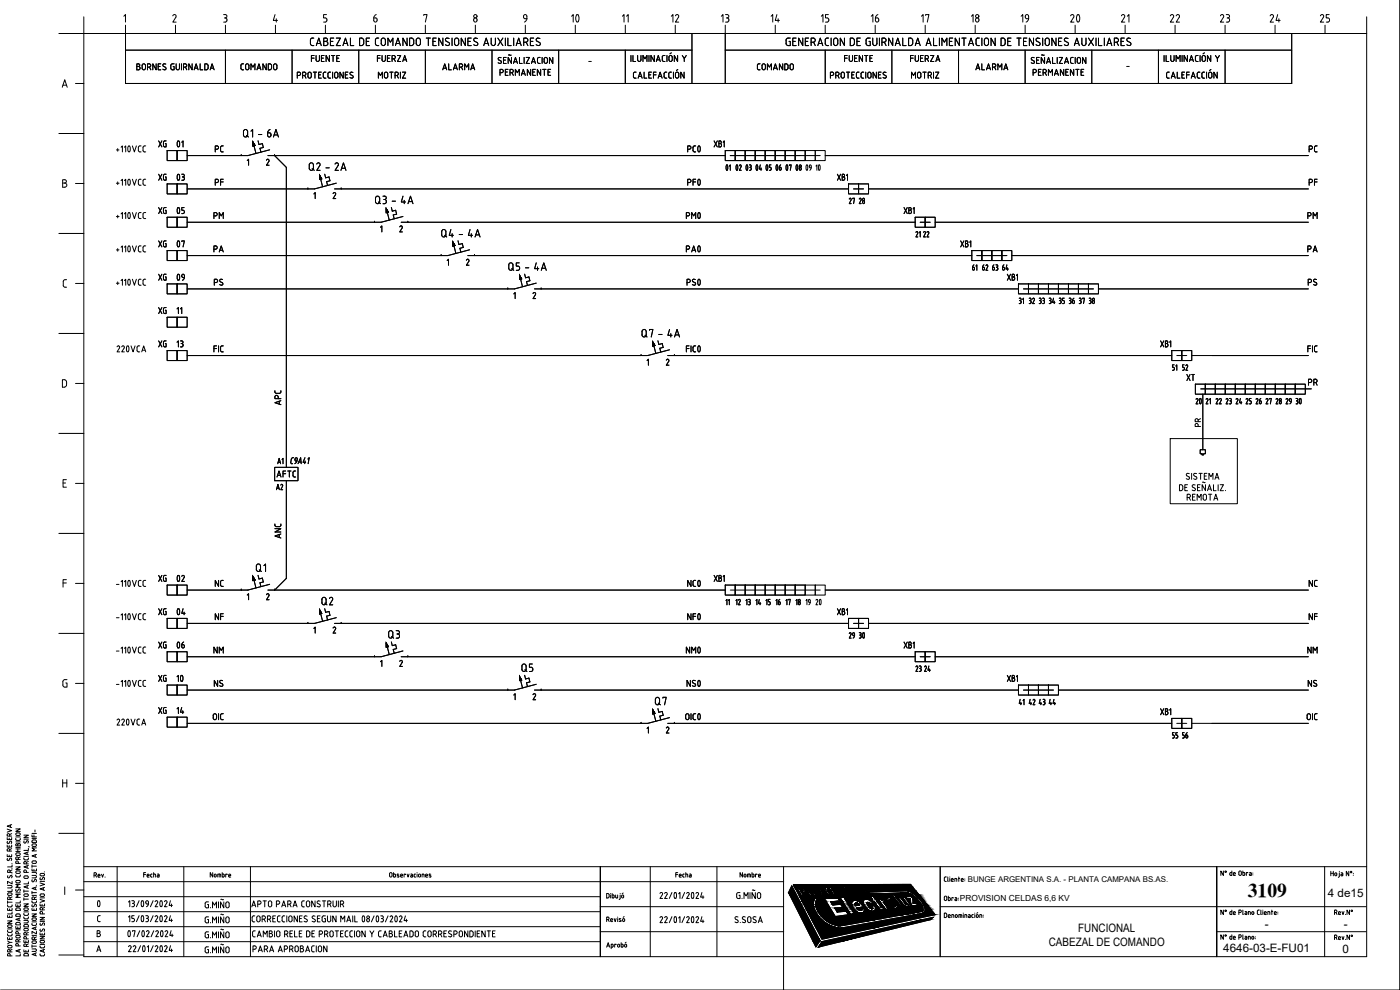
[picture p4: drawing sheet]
<svg xmlns="http://www.w3.org/2000/svg" width="420mm" height="297mm" viewBox="0 0 420 297" stroke-linecap="round" stroke-linejoin="round" font-family="sans-serif">
<defs><g id="words">
<g font-size="7.9">
<text x="168.6" y="8.8">10</text>
<text x="318.9" y="8.8">20</text>
</g>
<g font-size="7.1">
<text x="49.7" y="46.2">01</text>
<text x="205.3" y="47.6">PC0</text>
<text x="49.7" y="56.1">03</text>
<text x="205" y="67.7">PM0</text>
<text x="49.7" y="76.2">07</text>
<text x="205" y="77.6">PA0</text>
<text x="49.7" y="86.1">09</text>
<text x="205.3" y="87.8">PS0</text>
<text x="49.7" y="186.6">04</text>
<text x="205.7" y="188">NF0</text>
<text x="49.7" y="196.5">06</text>
<text x="205.3" y="208.1">NS0</text>
<text x="25.8" y="274.1">0</text>
</g>
<g font-size="6.6">
<text x="205.3" y="57.5">PF0</text>
<text x="49.7" y="66">05</text>
<text x="63.5" y="87.8">PS</text>
<text x="391.6" y="87.8">PS</text>
<text x="357.4" y="123.1">20</text>
<text x="387.3" y="123.1">30</text>
<text x="49.7" y="176.4">02</text>
<text x="205.7" y="177.8">NC0</text>
<text x="243.1" y="183.4">20</text>
<text x="205" y="197.9">NM0</text>
<text x="50.8" y="206.4">10</text>
<text x="63.5" y="208.1">NS</text>
<text x="391.6" y="208.1">NS</text>
</g>
<g font-size="6.2">
<text x="215.2" y="52.9">01</text>
<text x="218" y="52.9">02</text>
<text x="221.2" y="52.9">03</text>
<text x="224" y="52.9">04</text>
<text x="227.2" y="52.9">05</text>
<text x="230" y="52.9">06</text>
<text x="233.2" y="52.9">07</text>
<text x="236" y="52.9">08</text>
<text x="239.2" y="52.9">09</text>
<text x="256.1" y="193.3">30</text>
</g>
<text font-size="5.9" x="374.5" y="269">3109</text>
<g font-size="5.7">
<text x="80.8" y="172.9" transform="rotate(-90 80.8 172.9)">Q1</text>
<text x="155.6" y="202.8">Q5</text>
</g>
<g font-size="5.3">
<text x="111.1" y="7.8">6</text>
<text x="154.9" y="7.8">9</text>
<text x="200.7" y="7.8">12</text>
<text x="215.5" y="7.8">13</text>
<text x="230.4" y="7.8">14</text>
<text x="245.5" y="7.8">15</text>
<text x="260.7" y="7.8">16</text>
<text x="275.5" y="7.8">17</text>
<text x="290.7" y="7.8">18</text>
<text x="305.5" y="7.8">19</text>
<text x="335.5" y="7.8">21</text>
<text x="350.3" y="7.8">22</text>
<text x="365.5" y="7.8">23</text>
<text x="380.3" y="7.8">24</text>
<text x="395.5" y="7.8">25</text>
<text x="131.6" y="72.3">Q4 - 4A</text>
<text x="151.7" y="82.2">Q5 - 4A</text>
<text x="46.6" y="105.5">XG</text>
<text x="191.9" y="102.3">Q7 - 4A</text>
<text x="95.6" y="182.7">Q2</text>
<text x="63.9" y="187.3">NF</text>
<text x="391.9" y="187.3">NF</text>
<text x="115.7" y="192.6">Q3</text>
<text x="195.8" y="212.7">Q7</text>
</g>
<g font-size="4.9">
<text x="189.8" y="7.8" transform="rotate(-90 189.8 7.8)">11</text>
<text x="71.3" y="22.2">COMANDO</text>
<text x="92.4" y="19.8">FUENTE</text>
<text x="112.5" y="19.8">FUERZA</text>
<text x="131.9" y="22.2">ALARMA</text>
<text x="226.5" y="22.2">COMANDO</text>
<text x="252.6" y="19.8">FUENTE</text>
<text x="272.3" y="19.8">FUERZA</text>
<text x="292.1" y="22.2">ALARMA</text>
<text x="112.5" y="24.7">MOTRIZ</text>
<text x="46.6" y="45.2">XG</text>
<text x="63.9" y="46.9">PC</text>
<text x="213.4" y="45.2">XB1</text>
<text x="391.9" y="46.9">PC</text>
<text x="46.6" y="55.4">XG</text>
<text x="63.9" y="56.8">PF</text>
<text x="391.9" y="56.8">PF</text>
<text x="46.6" y="65.3">XG</text>
<text x="256.8" y="62.4">28</text>
<text x="63.1" y="66.7">PM</text>
<text x="391.6" y="66.7">PM</text>
<text x="46.6" y="75.1">XG</text>
<text x="63.1" y="76.9">PA</text>
<text x="391.6" y="76.9">PA</text>
<text x="46.6" y="85.4">XG</text>
<text x="301.3" y="85.4">XB1</text>
<text x="46.6" y="95.2">XG</text>
<text x="329.8" y="92.4" transform="rotate(-90 329.8 92.4)">38</text>
<text x="56.1" y="105.5" transform="rotate(-90 56.1 105.5)">13</text>
<text x="63.1" y="106.9">FIC</text>
<text x="355.2" y="115.4">XT</text>
<text x="391.9" y="116.8">PR</text>
<text x="85.4" y="122.8" transform="rotate(-90 85.4 122.8)">APC</text>
<text x="382.8" y="122.4" transform="rotate(-90 382.8 122.4)">27</text>
<text x="361.6" y="129.1" transform="rotate(-90 361.6 129.1)">PR</text>
<text x="82.2" y="148.2">A2</text>
<text x="82.2" y="144.3">AFTC</text>
<text x="355.2" y="151.3">REMOTA</text>
<text x="85.4" y="162.6" transform="rotate(-90 85.4 162.6)">ANC</text>
<text x="46.6" y="175.7">XG</text>
<text x="63.9" y="177.1">NC</text>
<text x="213.4" y="175.7">XB1</text>
<text x="391.9" y="177.1">NC</text>
<text x="46.6" y="185.6">XG</text>
<text x="46.6" y="195.8">XG</text>
<text x="63.1" y="197.2">NM</text>
<text x="391.6" y="197.2">NM</text>
<text x="46.6" y="205.7">XG</text>
<text x="301.3" y="205.7">XB1</text>
<text x="46.6" y="215.2">XG</text>
<text x="52.2" y="215.2">14</text>
<text x="314" y="212.7">44</text>
<text x="63.1" y="217.3">OIC</text>
<text x="391.2" y="217.3">OIC</text>
<text x="353.8" y="222.6">56</text>
</g>
<g font-size="4.4">
<text x="257.5" y="62.4" transform="rotate(-90 257.5 62.4)">27</text>
<text x="291" y="82.2">61</text>
<text x="297" y="82.2">63</text>
<text x="299.9" y="82.2">64</text>
<text x="55.7" y="95.2" transform="rotate(-90 55.7 95.2)">11</text>
<text x="314.7" y="92.4" transform="rotate(-90 314.7 92.4)">33</text>
<text x="320.7" y="92.4" transform="rotate(-90 320.7 92.4)">35</text>
<text x="326.7" y="92.4" transform="rotate(-90 326.7 92.4)">37</text>
<text x="353.8" y="112.2">52</text>
<text x="354.5" y="112.2" transform="rotate(-90 354.5 112.2)">51</text>
<text x="364.4" y="122.4" transform="rotate(-90 364.4 122.4)">21</text>
<text x="370.8" y="122.4" transform="rotate(-90 370.8 122.4)">23</text>
<text x="376.8" y="122.4" transform="rotate(-90 376.8 122.4)">25</text>
<text x="388.8" y="122.4" transform="rotate(-90 388.8 122.4)">29</text>
<text x="86.1" y="140.4" transform="rotate(-90 86.1 140.4)">A1</text>
<text x="226.5" y="182.7" transform="rotate(-90 226.5 182.7)">13</text>
<text x="229.7" y="182.7" transform="rotate(-90 229.7 182.7)">14</text>
<text x="232.5" y="182.7" transform="rotate(-90 232.5 182.7)">15</text>
<text x="238.5" y="182.7" transform="rotate(-90 238.5 182.7)">17</text>
<text x="244.5" y="182.7" transform="rotate(-90 244.5 182.7)">19</text>
<text x="254" y="192.6">29</text>
<text x="308.7" y="212.7" transform="rotate(-90 308.7 212.7)">41</text>
<text x="314.7" y="212.7" transform="rotate(-90 314.7 212.7)">43</text>
<text x="354.5" y="222.6" transform="rotate(-90 354.5 222.6)">55</text>
</g>
<g font-size="4">
<text x="308.3" y="92.4" transform="rotate(-90 308.3 92.4)">31</text>
<text x="220.1" y="182.7" transform="rotate(-90 220.1 182.7)">11</text>
<text x="223.3" y="182.7" transform="rotate(-90 223.3 182.7)">12</text>
<text x="241.3" y="182.7" transform="rotate(-90 241.3 182.7)">18</text>
</g>
<g font-size="3.5">
<text x="398.5" y="269">4 de15</text>
<text x="323.6" y="279.7">FUNCIONAL</text>
<text x="379.6" y="278.5">-</text>
<text x="403.3" y="278.5">-</text>
<text x="314.8" y="283.9">CABEZAL DE COMANDO</text>
<text x="367.1" y="285.6">4646-03-E-FU01</text>
<text x="402.9" y="285.9">0</text>
</g>
<g font-size="2.6">
<text x="175.7" y="19.8">-</text>
<text x="337.3" y="21.2">-</text>
</g>
<text font-size="2.5" x="288.1" y="270.2">PROVISION CELDAS 6,6 KV</text>
<text font-size="2.4" x="290.4" y="264.7">BUNGE ARGENTINA S.A. - PLANTA CAMPANA BS.AS.</text>
</g></defs>
<!-- layer: 0 -->
<g fill="none" stroke="#000" stroke-width=".3">
<path d="M25.2 10.1h385v276.9h-385zM73.2 39l.5-.2 .4 .2 .2 1.5a.62 .62 0 0 1-.6 .6 .62 .62 0 0 1-.6-.6zM75.3 39.4l.5-.5v2.2M80.3 39.9h.5a.58 .58 0 0 1 .5 .8 .58 .58 0 0 1-.9 .2zM81.1 38.9l-.6 .3-.2 .7M72.4 46.7h.1M73.9 40.6l.7 .5M74.2 48.2l.4-.4v1.8M75.9 42.6l.6 1.1-.6 .1zM76.2 43.7l.6 2.3M77.4 42.3l.3 1.1 1-.3 .3 1.1-1 .3 .3 1.2M77.6 40.4h1"/>
<path d="M80 48.1l.4-.3 .3 .2v.4l-.7 1.2h.8M80.4 46.7h137.3M80.9 45l-6.5 1.7h-18.2M82.1 41.1l.7-2.2 .8 2.2M82.3 40.5h1M82.4 46.7h.1M82.4 46.7l3.5 3.5v90M92.4 56.7h.1M92.8 49.5a.63 .63 0 0 1 .6-.7 .63 .63 0 0 1 .7 .7M92.8 49.5v1a.63 .63 0 0 0 .6 .6 .63 .63 0 0 0 .7-.6v-1M93.7 50.6l.6 .5M94.2 58.2l.4-.4v1.8"/>
<path d="M95.1 49.2a.5 .5 0 0 1 .7-.3 .5 .5 0 0 1 .2 .7l-.9 1.5h1M95.9 52.6l.6 1.1-.6 .1zM96.2 53.7l.6 2.3M97.5 52.3l.2 1.1 1-.3 .3 1.1-1 .3 .3 1.2M97.8 50.4h1M100 58.1l.4-.3 .4 .4-.8 1.4h.8M100.4 56.7h154.3M100.6 49.2a.51 .51 0 0 1 .6-.3 .51 .51 0 0 1 .3 .7l-.9 1.5h1M100.9 55l-6.5 1.7h-38.2M102.3 51.1l.8-2.2 .7 2.2M102.4 56.7h.1M102.5 50.5h1.1"/>
<path d="M112.9 59l.4-.1 .5 .1 .1 1.5a.62 .62 0 0 1-.6 .6 .62 .62 0 0 1-.6-.6zM114.9 58.9h.5M115.2 59.9h.2M115.4 58.9a.5 .5 0 0 1 .5 .5 .5 .5 0 0 1-.5 .5M115.4 59.9l.5 .5M120.9 58.9l-.5 1.7h1.3M217.7 45.2h3v3h-3zM219.2 46.7h27M220.7 45.2h3v3h-3zM223.7 45.2h3v3h-3zM226.7 45.2h3v3h-3zM229.7 45.2h3v3h-3z"/>
<path d="M232.7 45.2h3v3h-3zM235.7 45.2h3v3h-3zM238.7 45.2h3v3h-3zM241.7 45.2h3v3h-3zM244.7 45.2h3v3h-3zM247.7 46.7h145M251.3 52.3l1 1.8M252.3 52.3l-1 1.8M252.8 52.3l.6 .2v.4l-.3 .2 .4 .5-.4 .5h-.3zM252.8 53.1h.4M254 52.7l.3-.4v1.8M254.7 55.2h3v3h-3z"/>
<path d="M256.2 56.7h3M257.7 55.2h3v3h-3zM260.7 56.7h132M112.4 66.7h.1M113.6 60.6l.6 .5M114.2 68.2l.4-.4v1.8M114.9 61.1h.5M115.9 62.6l.6 1.1-.6 .1zM115.9 60.4v.5l-.5 .2M116.2 63.7l.6 2.3M117.5 62.3l.2 1 1-.2 .3 1.1-1 .3 .3 1.2M117.7 60.4h1"/>
<path d="M120 68.1l.4-.3 .4 .4-.8 1.4h.8M120.4 66.7h154.3M120.9 65l-6.5 1.7h-58.2M121.3 60.1v1M122.4 66.7h.1M122.4 61.1l.8-2.2 .7 2.2M122.7 60.5h1M132.4 76.7h.1M134.2 78.2l.4-.4v1.8M136.2 73.7l.6 2.3M138.7 73.1l.3 1.1-1 .3 .3 1.2M140 78.1l.4-.3 .3 .2v.4l-.7 1.2h.8"/>
<path d="M140.4 76.7h151.3M140.9 74.9l-6.5 1.8h-78.2M142.4 76.7h.1M271.3 62.3l1 1.8M272.3 62.3l-1 1.8M272.8 62.3l.6 .2v.4l-.2 .2 .3 .5-.3 .5h-.4zM272.8 63.1h.4M274 62.7l.4-.4v1.8M274.7 65.2h3v3h-3zM276.2 66.7h3M277.7 65.2h3v3h-3zM280.7 66.7h112"/>
<path d="M288.3 72.3l1 1.8M289.3 72.3l-1 1.8M289.8 72.3l.6 .2v.4l-.3 .2 .4 .5-.4 .5h-.3zM289.8 73.1h.4M291 72.7l.3-.4v1.8M291.7 75.2h3v3h-3zM293.2 76.7h9M294.7 75.2h3v3h-3zM297.7 75.2h3v3h-3zM300.7 75.2h3v3h-3zM303.7 76.7h89M50.2 95.2h3v3h-3z"/>
<path d="M53.2 95.2h3v3h-3zM152.4 86.7h.1M154.2 88.2l.4-.4v1.8M156.2 83.7l.6 2.3M158.7 83.1l.3 1.1-1 .3 .3 1.1M160 88.1l.4-.3 .3 .2v.4l-.7 1.2h.8M160.4 86.7h145.3M160.9 84.9l-6.5 1.8h-98.2M162.4 86.7h.1M305.7 85.2h3v3h-3zM307.2 86.7h21M308.7 85.2h3v3h-3z"/>
<path d="M311.7 85.2h3v3h-3zM314.7 85.2h3v3h-3zM317.7 85.2h3v3h-3zM320.7 85.2h3v3h-3zM323.7 85.2h3v3h-3zM326.7 85.2h3v3h-3zM329.7 86.7h63M50.2 105.2h3v3h-3zM53.2 105.2h3v3h-3zM192.4 106.7h.1M194.2 108.2l.4-.4v1.8M196.2 103.7l.6 2.3"/>
<path d="M198.7 103.1l.3 1.1-1 .3 .3 1.1M200 108.1l.4-.3 .4 .4-.8 1.4h.8M200.4 106.7h151.3M200.9 105l-6.5 1.7h-138.2M202.4 106.7h.1M348.3 102.3l1 1.8M349.3 102.3l-1 1.8M349.8 102.3h.5l.2 .4-.4 .4 .4 .2v.5l-.4 .3h-.3zM349.8 103.1h.3M351 102.7l.4-.4v1.8M351.7 105.2h3v3h-3zM353.2 106.7h3"/>
<path d="M354.7 105.2h3v3h-3zM357.7 106.7h35M358.7 115.3h3v3h-3zM360.4 116.7h33.2M361 118.3v16.6M361.7 115.3h3v3h-3zM364.7 115.3h3v3h-3zM367.7 115.3h3v3h-3zM370.7 115.3h3v3h-3zM373.7 115.3h3v3h-3zM376.7 115.3h3v3h-3zM379.7 115.3h3v3h-3z"/>
<path d="M382.7 115.3h3v3h-3zM385.7 115.3h3v3h-3zM388.7 115.3h3v3h-3zM351.2 131.6h20.1v19.5h-20.1zM360.2 134.9h1.5v1.3h-.5v.3h-.5v-.3h-.5zM85.9 144.2v29.3l-3.5 3.6M72.4 177h.1M74.2 178.5l.4-.4v1.8M76.2 174.1l.6 2.3M78 174.9l.3 1.1M80 178.4l.2-.2h.4l.1 .6M80.4 177h137.3"/>
<path d="M80.7 178.8l-.7 1.1h.8M80.9 175.3l-6.5 1.7h-18.2M82.4 177h.1M217.7 175.5h3v3h-3zM219.2 177h27M220.7 175.5h3v3h-3zM223.7 175.5h3v3h-3zM226.7 175.5h3v3h-3zM229.7 175.5h3v3h-3zM232.7 175.5h3v3h-3zM235.7 175.5h3v3h-3zM238.7 175.5h3v3h-3z"/>
<path d="M241.7 175.5h3v3h-3zM244.7 175.5h3v3h-3zM247.7 177h145M92.4 187h.1M94.2 188.5l.4-.4v1.8M96.2 184.1l.6 2.3M98.7 183.5l.3 1.1-1 .3 .3 1.1M100 188.4l.4-.3 .4 .4-.8 1.4h.8M100.4 187h154.3M100.9 185.3l-6.5 1.7h-38.2M102.4 187h.1M112.4 197h.1"/>
<path d="M114.2 198.5l.4-.4v1.8M116.2 194.1l.6 2.3M118.7 193.5l.3 1.1-1 .3 .3 1.1M120 198.4l.4-.3 .4 .4-.8 1.4h.8M120.4 197h154.3M120.9 195.3l-6.5 1.7h-58.2M122.4 197h.1M251.3 182.6l1 1.8M252.3 182.6l-1 1.8M252.8 182.6l.6 .2v.4l-.3 .2 .4 .5-.4 .5h-.3zM252.8 183.4h.4M254 183l.3-.4v1.8"/>
<path d="M254.7 185.5h3v3h-3zM257.7 185.5h3v3h-3zM260.7 187h132M271.3 192.6l1 1.8M272.3 192.6l-1 1.8M272.8 192.6l.6 .2v.4l-.2 .2 .3 .5-.3 .5h-.4zM272.8 193.4h.4M274 193l.4-.4v1.8M274.7 195.5h3v3h-3zM276.2 197h3M277.7 195.5h3v3h-3zM280.7 197h112"/>
<path d="M50.2 215.2h3v3h-3zM53.2 215.2h3v3h-3zM152.4 207h.1M154.2 208.5l.4-.4v1.8M156.2 204.1l.6 2.3M159 204.6l-1 .3 .3 1.1M160 208.4l.4-.3 .3 .2v.4l-.7 1.2h.8M160.4 207h145.3M160.9 205.3l-6.5 1.7h-98.2M162.4 207h.1M192.4 217h.1M194.2 218.5l.4-.4v1.8"/>
<path d="M196.2 214.1l.6 2.3M198.7 213.5l.3 1.1-1 .3 .3 1.1M200 218.4l.4-.3 .4 .4-.8 1.4h.8M200.4 217h151.3M200.9 215.3l-6.5 1.7h-138.2M202.4 217h.1M305.7 205.5h3v3h-3zM307.2 207h9M308.7 205.5h3v3h-3zM311.7 205.5h3v3h-3zM314.7 205.5h3v3h-3zM317.7 207h75"/>
<path d="M348.3 212.6l1 1.8M349.3 212.6l-1 1.8M349.8 212.6l.5 .1 .2 .3-.4 .4 .4 .3v.5l-.4 .2h-.3zM349.8 213.4h.3M351 213l.4-.4v1.8M351.7 215.5h3v3h-3zM354.7 215.5h3v3h-3zM357.7 217h35M25.2 260h385M25.2 264.5h210M25.2 278h155M25.2 273.5h155"/>
<path d="M25.2 269h155M35.2 260v27M55.2 260v27M75.2 260v27M180.2 272h55M180.2 279.5h55M195.2 260v27M215.2 260v27M235.2 260v37M237.6 265.8l8.5 16.4-1.2 1.9-8.2-16.3zM238.1 265.5l35.2-.2 7.3 9.1-33.9 7.4zM239.3 266.4h1.4a.84 .84 0 0 1 .8 .5 .84 .84 0 0 1-.2 .9h-.7l.6 1.1h-.6z"/>
<path d="M240 266.7h.5a.46 .46 0 0 1 .3 .8h-.4zM241.7 266.4l1.8 .1 .4 .6v.4l1.1 1.3h-.6l-.7-1-.7-.1 .7 1.1-.5 .1zM242.4 266.7h.7l.3 .6-.6 .1zM244.7 266.2a1.91 1.91 0 0 1 1.9 2.5 1.92 1.92 0 0 1-1.9-2.5zM245.1 266.7a1.47 1.47 0 0 1 1.1 1.7l-.9-.9zM246.4 266.3l.6-.1 .9 .8-.1-.8h.5l.1 1.3 .7 1.1h-.6l-.5-.9zM247.4 269.6l4-.2 .6 1-2.7 .1 .6 1 2.4-.1 .6 .9-2.4 .2 .8 1.2 2.6-.3 .7 1.1-3.9 .5zM248.7 266.2l1.4-.1 .3 .5h-.8l.3 .5h.7l.3 .4h-.7l.3 .6h.9l.2 .4h-1.3zM251.9 277.8h.1M252.1 269.3h1.2l3.1 4.9-1.1 .2zM252.5 266.6l.1 .2h-.4l-.5-.3a1.55 1.55 0 0 0 1.1 1.5l-.1-.4a.45 .45 0 0 1 .5 .4 .45 .45 0 0 1-.3 .5 2.23 2.23 0 0 1-1.6-2.4h.5l.7 .5M253.2 266.1a1.05 1.05 0 0 1 1.3 .7h-.3l-.5-.3a1.36 1.36 0 0 0 1 1.5v-.4a.46 .46 0 0 1 .5 .3 .46 .46 0 0 1-.4 .6 2.36 2.36 0 0 1-1.6-2.4z"/>
<path d="M254.6 266.1h.5l1.4 2.1h-.5zM255.9 270.4a2.58 2.58 0 0 1 3.3 1.7l-2.1 .3 .5 .5a.52 .52 0 0 0 .6 .3 .52 .52 0 0 0 .4-.5l.8-.1a1.2 1.2 0 0 1-.6 1.4 1.2 1.2 0 0 1-1.5-.3l-.9-.8a1.97 1.97 0 0 1-.5-2.5zM256.2 266.1a1.75 1.75 0 0 1 1.7 2.1 1.75 1.75 0 0 1-1.7-2.1zM256.5 266.3a1.47 1.47 0 0 1 1 1.6l-.8-.8zM256.8 271h.6l.5 .6-1.2 .2-.1-.4zM257.7 266.1h.4l1.2 1-.7-1h.4l1.3 1.9-.3 .1-1.3-1.1 .8 1.1-.4 .1zM259.3 269.9a2.23 2.23 0 0 1 2.8 1.1l-.9 .2a.52 .52 0 0 0-.5-.4 .52 .52 0 0 0-.5 .2l.8 1.3a.49 .49 0 0 0 .4 .4 .49 .49 0 0 0 .5-.3l-.2-.6 .9-.1a1.14 1.14 0 0 1-.2 1.6 1.14 1.14 0 0 1-1.6-.2l-1.1-1a1.7 1.7 0 0 1-.4-2.2zM263.7 272.5l.6 .4 .7 .1M264.8 272.3l-.4-.2-1.2-1.7h.4l-.4-.6h-.5l-.6-.9-.9 .1 .7 .9h-.5l.5 .6h.4l1.5 2.1M264.8 272.3l.7 .7h-.6M265.8 270.5l-.4 .1-.1 .4 1.3 1.8-.8 .1-2.3-3.2h.9l.3 .3 .4-.5 .7 1M266.4 269.5a2.57 2.57 0 0 1 3 2.1 .83 .83 0 0 1-.4 1 .83 .83 0 0 1-1.1-.3l-1.2-1.1a1.5 1.5 0 0 1-.3-1.7z"/>
<path d="M266.9 269.9l1 .3 .7 .8a.48 .48 0 0 1 .1 .8 .48 .48 0 0 1-.7-.1h-.4l-.7-.7-.2-.6zM267.6 268.3h.7l2.8 3.9-.6 .1zM269 272.7l.8-.1 .3 .4h-.7l1.1 .4 .4 .6-.1 .4-.7-.1-.4-.5 .3-.1 .3 .3 .1-.1-.9-.4-.5-.6zM269.5 269.2h.7l1.4 1.9 .6 .3v-.3l-1.4-1.9 .7-.1 2 2.8-.6 .1-.3-.4v.3a.89 .89 0 0 1-1.4-.4zM269.5 272.5h.1M271 274h.3l.2 .3h-.3zM271.3 272.5h.5l.3 .5-.4 .1zM271.8 269.1l1.7-.1 .5 .5 .1 1.6 .9-.1 .5 .6-1.6 .2-.6-.7-.1-1.5-.9 .1zM272.2 267.8l.4 .1M272.2 267.8l-11.4 .5-.3-.6 11.7-.5a7.9 7.9 0 0 1 5.4 5.7l-.3 .8-.6 .4-23.2 4.2a8.5 8.5 0 0 1-9.4-7l.1-.8 .5-1.2 .6 .2a4.3 4.3 0 0 0 1 5.3 8.4 8.4 0 0 0 5.6 3M272.2 273.4h.2M272.2 273.4h-.2l.6 .7-.4 .1-1.2-1.6 .1-.3a.84 .84 0 0 1 1.2 .8l.9 .9-.3 .1-.5-.7"/>
<path d="M272.6 267.9a7.4 7.4 0 0 1 4.4 5.2l-.6 .4-24.5 4.3M272.7 272.1l.4-.1 1.1 1.5 .4-.1 .3 .3-.8 .1zM273.1 273.7l.3-.1 .2 .3-.2 .1zM274.8 273.4l.5 .2-.3 .1zM282.2 272h127.8M282.2 260v27M365 279.5h45M397.5 260v27M.2 297h420v-296.9v296.9M25.2 282.5h155M180.2 287v-27v27M246.7 282.5l33.4-7.3-.8 .7-33.7 8.3z"/>
<path d="M365.2 287v-27v27"/>
</g>
<!-- layer: TEXTOS -->
<g fill="none" stroke="#000" stroke-width=".3">
<path d="M25.2 5.1v5h-7.5M37.2 4.9l.5-.5v2.2M37.7 7.6v2.5M51.9 4.8a.51 .51 0 0 1 .6-.4 .51 .51 0 0 1 .3 .7M52.7 7.6v2.5M52.8 5.1l-.9 1.5h1M67.1 4.4h.5a.5 .5 0 0 1 .5 .5 .5 .5 0 0 1-.5 .5M67.4 5.4h.2M67.6 5.4l.4 .2v.8l-.9 .2M67.7 7.6v2.5M82.5 4.4l-.5 1.7h1.3M82.7 7.6v2.5"/>
<path d="M82.9 5.6v1M97.7 7.6v2.5M98 4.4h-.9v1h.8l.2 .7-.2 .5h-.8M112.7 7.6v2.5M127.2 4.6v-.2h1l-.5 2.2M127.7 7.6v2.5M142.7 7.6v2.5M157.7 7.6v2.5M187.7 7.6v2.5M202.7 7.6v2.5M217.7 7.6v2.5M232.7 7.6v2.5"/>
<path d="M247.7 7.6v2.5M262.7 7.6v2.5M277.7 7.6v2.5M292.7 7.6v2.5M307.7 7.6v2.5M337.7 7.6v2.5M352.7 7.6v2.5M367.7 7.6v2.5M382.7 7.6v2.5M397.7 7.6v2.5M410.2 5.1v5M18.7 26.2l.7-2.3 .8 2.3"/>
<path d="M18.9 25.6h1.1M22.7 25h2.5M17.7 40.1h7.5M18.8 53.9h.6a.5 .5 0 0 1 .5 .5 .5 .5 0 0 1-.5 .5 .62 .62 0 0 1 .7 .6 .62 .62 0 0 1-.7 .7h-.6zM18.8 54.9h.6M22.7 55.1h2.5M17.7 70h7.5M19.5 83.9l-.4 .3-.1 1.4 .5 .6M19.5 86.2h.5M19.5 83.9h.5M22.7 85h2.5M17.7 100.1h7.5"/>
<path d="M18.7 113.9l.9 .1 .3 .3v1.4a.97 .97 0 0 1-1.2 .5zM22.7 115h2.5M17.7 130h7.5M18.9 144.9h.8M19.9 143.9h-1v2.3h1M22.7 145h2.5M17.7 160h7.5M18.9 174.9h1M19.9 173.9h-1v2.3M22.7 175h2.5M17.7 190h7.5M18.9 204.5v1"/>
<path d="M19.7 204.9h.4v1.3l-.9-.1-.3-.6M20.1 203.9l-.9 .1-.3 .5M22.7 205h2.5M17.7 220h7.5M18.8 233.9v2.3M18.8 234.9h1.3M20.1 233.9v2.3M22.7 235h2.5M2.2 256.4v.6h1.3v-.6M2.2 253.6v.6h1.3v-.6M2.2 251.3v.6h1.3v-.6M2.2 248.8l1.3 .4-1.3 .5"/>
<path d="M2.2 257.5l-.1 .4 .3 .3 .7-.7 .4 .3M2.2 252.4l-.1 .4 .3 .3 .7-.7 .4 .3M2.8 251.5v.4M2.8 253.7v.5M2.8 256.6v.4M2.9 255.4l-.2-.7-.5 .1v.6h1.3M2.9 250.9l-.2-.7-.5 .1v.6h1.3M3.1 247.5v.7M3.5 257.8l-.1 .4M3.5 252.7l-.1 .4M3.5 247.4l-1.3 .5 1.3 .4M3.5 254.6l-.6 .3"/>
<path d="M3.5 250.1l-.6 .3M3.6 259.1h.1M3.6 259.5v.6h-1.3M4.7 251.6l.1 .4 .3 .1M4.7 248.7h1.4l-1.4 .8h1.4M4.7 255.5h1.4M4.7 254.7h1.4M4.7 254.3h1.4M4.7 252.6h1.4M4.7 251.1h1.4M4.8 253.3l.4-.1 .1 .2 .2-.3h.4l.2 .7h-1.4zM4.8 256.1l.9-.2 .4 .4-.2 .3-.8 .1-.3-.2z"/>
<path d="M4.8 250.1l.9-.2 .4 .4-.2 .3-.8 .1-.3-.2zM5.3 253.4v.4M5.3 254.7v.8M5.5 259.1l-.2-.7-.5 .1-.1 .6h1.4M5.5 257.9l-.1-.6-.5-.2-.2 .8h1.4M6.1 251.6l-.2 .5-.8 .1M6.1 257.1l-.6 .3M7.2 257.4v.4l.3 .2h.8l.2-.3M7.2 250.6h1.3l-1.3 .7h1.3M7.2 257h1.3M7.2 251.8h1.3M7.2 252.3v.4l.2 .3 .9-.8 .2 .3-.1 .5"/>
<path d="M7.9 258.8l-.2-.3h-.4l-.1 .7h1.3M7.9 258.8v.4M8.1 255.7v.7M8.1 259.8v.6M8.5 259.7l-1.3 .4 1.3 .5M8.5 255.6l-1.3 .5 1.3 .4M8.5 254.6v.6h-1.3M8.5 257.4v.3M8.5 258.5l-.6 .3M8.5 254l.3 .1M9.6 250.5v.6h1.3M9.6 259.5v.8"/>
<path d="M9.6 259.9h1.3M9.6 251.6h1.3M9.6 250.1h1.3M9.6 258.5l1-.2 .3 .4-.1 .3-.8 .1-.4-.2zM9.6 253.4l1-.2 .3 .4-.1 .3-.8 .1-.4-.2zM9.7 252.2l.3-.2 .7 .1 .2 .7h-1.3zM10.2 250.5v.6M10.5 249v.6M10.6 256.5v.6M10.9 256.4l-1.3 .4 1.3 .5M10.9 254.4h-1.3l.7 .5-.7 .4h1.3M17.7 250h7.5"/>
<path d="M2.3 279.2v.4l.3 .2 .9-.1 .1-.5M2.3 276.3h1.3l-1.3 .8h1.3M2.3 274.7v.6h1.3v-.6M2.3 272.6v.6h1.3v-.6M2.3 271.5v.4l.3 .2 .9-.1 .1-.5M2.3 265.7l1-.1 .3 .4-.2 .3-1.1 .1M2.3 270.3v.8M2.3 278.7h1.3M2.3 270.7h1.3M2.3 277.7l1-.2 .3 .4-.2 .3-.7 .1-.4-.2zM2.3 268.1l1-.2 .3 .4-.2 .3-.7 .1-.4-.2zM2.4 262.7l-.1 .4 .2 .3 .9-.7 .2 .3-.1 .4"/>
<path d="M2.9 272.7v.5M2.9 274.8v.5M3 269.9v-.6l-.5-.1-.2 .7h1.3M3 261.8l-.2-.7-.5 .1v.6h1.3M3.6 262.2h.1M3.6 260.6h.1M3.6 273.6v.6h-1.3M3.6 266.9v.6h-1.3M3.6 264.5v.7l-1.3-.7v.7M3.6 269.1l-.6 .3M3.6 261l-.6 .3M4.7 278v.6h1.4v-.6"/>
<path d="M4.7 271.4v.6h1.4v-.6M4.7 262.5l.1 .4 .3 .2M4.7 260.1h1.4l-1.4 .8h1.4M4.7 279h1.4M4.7 267.9h1.4M4.8 264.3l.9-.2 .4 .4-.2 .3-.8 .1-.3-.2zM4.8 261.5l.9-.2 .4 .4-.2 .3-.8 .1-.3-.2zM4.8 277l.4-.2h.7l.2 .7h-1.4zM4.8 274.4l.4-.2 .7 .1 .2 .7h-1.4zM4.8 272.6l.4-.2 .7 .1 .2 .7h-1.4zM4.8 266.8v.5h.5M5.3 271.5v.5"/>
<path d="M5.3 278.1v.5M5.5 266.9l-.2 .4M5.5 266.9l.5-.1-.1 .6M5.7 275.5v.7M6.1 275.4l-1.4 .5 1.4 .4M6.1 270.3v.6h-1.4M6.1 268.4h-1.4l.8 .4-.8 .5h1.4M6.1 265.4h-1.4l.8 .4-.8 .5h1.4M6.1 262.5l-.2 .6h-.8M7.2 276.2h1.1l.2 .3-.2 .3-1.1 .1M7.2 275.1v.4l.3 .2 .8-.1 .2-.2M7.2 274.1v.4l.3 .2 .8-.1 .2-.3"/>
<path d="M7.2 271.2h1.3l-1.3 .8h1.3M7.2 267v.8M7.2 269.4v.8M7.2 273.6h1.3M7.2 269.8h1.3M7.2 267.4h1.3M7.2 278.7l.9-.2 .4 .4-.2 .3-.8 .1-.3-.2zM7.2 272.6l.9-.2 .4 .4-.2 .3-.8 .1-.3-.2zM7.2 268.4l.9-.2 .4 .4-.2 .3-.8 .1-.3-.2zM7.2 263l.9-.2 .4 .4-.2 .3-.8 .1-.3-.2zM7.9 261.4l-.2-.3h-.4l-.1 .7h1.3M7.9 261.4v.4"/>
<path d="M8.1 265.8v.6M8.5 277.8l-.2-.4h-.7l-.4 .2v.5h1.3v-.3M8.5 265.7l-1.3 .4 1.3 .5M8.5 264.6v.6h-1.3M8.5 274.1v.2M8.5 275.1v.3M8.5 279.8l-.6 .3M9.6 277.1v.4l.3 .2 .9-.1 .1-.5M9.6 274.2h1.3l-1.3 .8h1.3M9.6 272.6v.6h1.3v-.6M9.6 270.3v.4l.3 .2h.9l.1-.6M9.6 262.7h1.2l.1 .3-.1 .4h-1.2"/>
<path d="M9.6 261.8h1.2l.1 .4M9.6 260.7v.6h1.3v-.6M9.6 267.5v.7M9.6 276.6h1.3M9.6 268.7h1.3M9.6 267.8h1.3M9.6 275.6l1-.2 .3 .4-.1 .3h-.8l-.4-.1zM9.7 271.4v.6l.5-.1M9.7 263.9v.6l.5-.1M10.2 271.9l.5-.5 .2 .3-.1 .4M10.2 264.4l.5-.5 .2 .2-.1 .5M10.2 260.9v.4"/>
<path d="M10.2 272.7v.5M10.3 269.9v-.6l-.5-.1-.2 .7h1.3M10.6 266.2v.7M10.6 278.2v.7M10.9 265.7h.1M10.9 279.5v.7l-1.3-.7v.7M10.9 278.1l-1.3 .5 1.3 .4M10.9 266.1l-1.3 .5 1.3 .4M10.9 269.1l-.6 .3M12 279.9v.6h1.4v-.6M12 275.3h1.4l-1.4 .7h1.4M12 271.2v.6h1.4v-.6"/>
<path d="M12 269.9l1.4 .4-1.4 .5M12 264.9l1.4 .5-1.4 .4M12 276.5h1.4M12 269.4h1.4M12 264.5h1.4M12.1 268.4l.9-.2 .4 .4-.2 .3-.8 .1-.3-.2zM12.1 262.2l.9-.1 .4 .3-.2 .4h-.8l-.3-.2zM12.1 278.8l-.1 .3 .2 .3 .9-.7 .3 .3-.2 .5M12.1 277l-.1 .3 .2 .3 .9-.7 .3 .3-.2 .5M12.1 263.3v.6l.5-.1M12.6 263.8l.5-.5 .3 .2-.2 .5M12.6 271.4v.4"/>
<path d="M12.8 274.2l-.2-.7-.5 .1-.1 .6h1.4M12.8 273l-.2-.7-.5 .1-.1 .6h1.4M13 266.4v.6M13.3 261.6h.1M13.4 266.3l-1.4 .4 1.4 .5M13.4 272.3l-.6 .3M19.4 266.1v2.3M22.7 267h2.5M28.2 262.6l.7-.2-.1-.5-.6-.1v1.4M28.7 262.6l.3 .6M29.1 279.2l.9 .2v.4l-.4 .2a.5 .5 0 0 1 .5 .5 .5 .5 0 0 1-.5 .5h-.5zM29.4 262.7h.6l-.1-.4-.4 .1-.1 .6 .6 .2"/>
<path d="M30.5 262.3l.3 .9 .3-.9M31.5 263.1v.1M38.5 275.2l.4-.4v1.7M38.5 270.6l.4-.3v1.8M39.5 270.3l.8 .1v.4l-.4 .2M39.8 279.4v-.2h.8l-.4 1.8M39.8 271a.51 .51 0 0 1 .5 .5 .51 .51 0 0 1-.4 .5l-.4 .1M40.2 274.8h-.7v.7l.6 .1 .3 .3-.3 .6h-.6M41.8 274.8l-.9 1.7M41.8 270.3l-.9 1.8M42 279.2l-.9 1.8M42.5 276.4h.4"/>
<path d="M42.5 276.4l-.2-.8 .4-.9 .4 .9-.2 .8M42.5 270.3h.1a1 1 0 0 1 0 1.7l-.3-.9zM43.1 262.4h.6M43.7 261.8h-.6v1.4M43.8 274.8l.7 .1v.4l-.4 .2M43.9 279.5l.4-.3 .4 .3v.4l-.7 1.1h.7M43.9 270.3l.6 .1 .1 .8-.8-.2zM44 275.5h.2M44.1 275.5l.4 .2v.6l-.7 .2M44.2 262.6l.3-.3 .3 .3-.6 .1M44.2 262.9l.6 .3M44.2 262.6v.3"/>
<path d="M44.6 271.2l-.2 .5-.5 .3M45.7 262.3l-.5 .1v.5l.5 .3M46 270.3l-.9 1.8M46 274.8l-.9 1.7M46.1 262.3h.5l.1 .2M46.1 261.8v1.4M46.2 279.2l-.9 1.8M46.6 275l.3-.2 .4 .4-.8 1.3h.8M46.6 270.5l.3-.3 .4 .2v.4l-.7 1.3h.7M46.7 262.5v.7M46.8 279.5l.3-.3 .4 .5-.8 1.3h.9M47.2 262.3l.6 .2"/>
<path d="M47.4 262.7h.4M47.8 262.5v.7l-.6-.1 .2-.4M48.1 276.4h.4M48.1 276.4l-.2-.8 .4-.9 .4 .9-.2 .8M48.1 270.3h.1a1 1 0 0 1 0 1.7l-.3-.9zM49.3 275l.4-.2 .4 .4-.7 1.3h.8M49.4 270.5l.4-.3 .3 .4-.7 1.5h.8M49.5 279.5l.4-.3 .4 .5-.7 1.3h.8M51.1 274.8l-.4 1.3h1.1M51.1 270.3l-.3 1.3h1M51.4 279.2l-.5 1.4h1.1M51.4 275.7v.8"/>
<path d="M51.5 271.2v.9M62.1 279.6l-.5 .2v1.3l1 .3v-1h-.3M62.1 275.1l-.5 .2v1.3l1 .3v-1h-.3M62.1 279.6h.5M62.1 275.1h.5M62.6 270.6l-1 .2v1.1l.2 .4 .8 .1v-1h-.3M63.2 272.3v.1M63.2 276.8v.1M63.8 276.9v-1.8l.6 1 .6-1v1.8M63.8 272.4v-1.8l.6 1 .6-1v1.8M63.8 261.8v1.4l-.7-1.4v1.4M64.3 262.9l.3 .3 .3-.3"/>
<path d="M64.3 262.9v-.5l.3-.1 .2 .1 .1 .5M65.3 263.2v-.9l.9 .1v.8M65.6 270.6v1.8M65.6 275.1v1.8M65.6 279.6v1.8M65.8 262.3v.9M66.7 261.8v1.4l.4-.1 .1-.7-.5-.1M67.1 278.9h-.8M67.1 274.4h-.8M67.1 269.9h-.8M67.2 279.6v1.8l-1-1.8v1.8M67.2 275.1v1.8l-1-1.8v1.8"/>
<path d="M67.2 270.6v1.8l-1-1.8v1.8M67.8 279.8a.5 .5 0 0 1 .6-.2 .5 .5 0 0 1 .4 .5v.8a.5 .5 0 0 1-.5 .5 .5 .5 0 0 1-.5-.5zM67.8 275.3a.5 .5 0 0 1 .6-.2 .5 .5 0 0 1 .4 .5v.8a.5 .5 0 0 1-.5 .5 .5 .5 0 0 1-.5-.5zM67.8 270.8a.5 .5 0 0 1 .6-.2 .5 .5 0 0 1 .4 .5v.8a.5 .5 0 0 1-.5 .5 .5 .5 0 0 1-.5-.5zM68.2 262.4l-.5-.1v.9M68.6 262.9l.6 .3M68.6 262.7h.6v-.3l-.4-.1-.2 .6M75.6 272.1l.5-1.8 .7 1.8M75.7 271.6h.9M76.5 274.8l-.8 .2v1.2l.2 .3 .6 .1M76.6 279.3l-.7 .2-.1 1.2 .2 .3 .6 .1M77.1 275a.5 .5 0 0 1 .6-.2 .5 .5 0 0 1 .4 .5v.8a.5 .5 0 0 1-.5 .5 .5 .5 0 0 1-.5-.5z"/>
<path d="M77.4 271.3h.4a.5 .5 0 0 0 .5-.5 .5 .5 0 0 0-.4-.5h-.5v1.8M78.7 275.8h.5a.5 .5 0 0 0 .5-.5 .5 .5 0 0 0-.5-.5h-.5v1.8M79 270.3h.9M79.3 275.8l.4 .8M79.4 270.3v1.8M80.3 275.8h.5a.5 .5 0 0 0 .5-.5 .5 .5 0 0 0-.5-.5h-.5v1.8M80.5 270.8a.5 .5 0 0 1 .5-.5 .5 .5 0 0 1 .5 .5l.1 .8a.51 .51 0 0 1-.6 .5 .51 .51 0 0 1-.5-.5M80.5 270.8v.8M80.8 279.3l.8 .2v.4l-.3 .2a.5 .5 0 0 1 .5 .5 .5 .5 0 0 1-.5 .5h-.5zM80.9 275.8l.4 .8M81.9 275.6h.6M82.4 279.3v1.8"/>
<path d="M82.7 274.8h-.8v1.8h.8M83 271.3h.4a.5 .5 0 0 0 .5-.5 .5 .5 0 0 0-.5-.5h-.4v1.8M83.1 279.5a.5 .5 0 0 1 .5-.2 .5 .5 0 0 1 .4 .5v.8a.5 .5 0 0 1-.5 .5 .5 .5 0 0 1-.5-.5zM84.1 274.8l-.6 .1-.2 .4v1.1l.8 .2M84.6 272.1l.6-1.8 .5 1.8M84.7 271.6h.9M85.5 274.8l-.8 .2v1.2l.2 .3 .6 .1M85.9 279.3a.5 .5 0 0 1 .5 .5 .5 .5 0 0 1-.5 .5h-.5M85.9 279.3h-.5v1.8M86.1 274.8v1.8M86.3 271.3h.5M86.7 275a.5 .5 0 0 1 .6-.2 .5 .5 0 0 1 .4 .5v.8a.5 .5 0 0 1-.5 .5 .5 .5 0 0 1-.5-.5z"/>
<path d="M86.8 270.3a.5 .5 0 0 1 .5 .5 .5 .5 0 0 1-.5 .5M86.8 270.3h-.5v1.8M87 271.3l.4 .8M87.8 279.3h-.8v1.8h.8M87.9 272.1l.7-1.8 .6 1.8M88.1 271.6h.9M88.4 279.3v1.8h.8M89.3 274.8v1.8l-1-1.8v1.8M89.9 275.6h.6M90.6 279.3h-.8v1.8h.8M90.7 274.8h-.8v1.8h.8M91.4 270.3l-.8 .2v1.1l.2 .4 .6 .1"/>
<path d="M92 270.5a.5 .5 0 0 1 .6-.2 .5 .5 0 0 1 .4 .5v.8a.5 .5 0 0 1-.5 .5 .5 .5 0 0 1-.6-.5zM92.2 274.9a.47 .47 0 0 0-.7 0 .47 .47 0 0 0 0 .7l.5 .2a.5 .5 0 0 1 0 .8 .5 .5 0 0 1-.7-.2M93 279.8l-.3-.4-.7-.1v1.8h.5M93 279.9v.7M94.4 279.3h-.8v1.8h.8M94.6 270.3v1.8l-1.1-1.8v1.8M94.6 274.9a.47 .47 0 0 0-.7 0 .47 .47 0 0 0 0 .7l.5 .2a.5 .5 0 0 1 0 .8 .5 .5 0 0 1-.7-.2M95.3 275.6h.6M95.5 270.3l.5 .1M95.5 270.3l-.3 .5 .7 .5M95.9 271.3a.49 .49 0 0 1 0 .8 .49 .49 0 0 1-.8-.2M96.1 274.8h-.8v1.8h.8"/>
<path d="M96.3 279.3a.5 .5 0 0 1 .5 .5 .5 .5 0 0 1-.5 .5h-.5M96.3 279.3h-.5v1.8M96.8 270.3h.9M97.3 270.3v1.8M97.7 274.8l-1 .2v1.1l.2 .4 .8 .1v-1h-.3M97.9 279.3a.5 .5 0 0 1 .5 .5 .5 .5 0 0 1-.5 .5h-.5M97.9 279.3h-.5v1.8M98.3 274.8v1.3a.5 .5 0 0 0 .5 .5 .5 .5 0 0 0 .5-.5v-1.3M98.4 271.3h.4a.5 .5 0 0 0 .5-.5 .5 .5 0 0 0-.5-.5h-.4v1.8M99 271.3l.3 .8M99 279.8a.5 .5 0 0 1 .5-.5 .5 .5 0 0 1 .5 .5v.8a.5 .5 0 0 1-.5 .5 .5 .5 0 0 1-.5-.5M99 279.8v.8"/>
<path d="M99.9 270.3v1.3a.5 .5 0 0 0 .5 .5 .5 .5 0 0 0 .5-.5M100.6 279.3h1M100.9 274.8v1.8l-1-1.8v1.8M101 270.3v1.3M101.1 279.3v1.8M101.5 270.3v1.8M102.2 271.3h.4a.5 .5 0 0 0 .5-.5 .5 .5 0 0 0-.5-.5h-.4v1.8M102.3 276.6v-1.8l.6 1 .6-1v1.8M102.8 271.3l.4 .8M103 279.3h-.8v1.8h.8M104.1 276.6l.6-1.8 .6 1.8M104.2 276.1h.9"/>
<path d="M104.4 279.3l-.7 .2-.1 1.2 .2 .3 .6 .1M105 279.8v.9M105.4 279.3l-.4 .5M105.5 279.3h.3M105.9 274.8v1.8M106.4 279.3v1.8M106.5 274.8v1.8h.8M107.1 279.5a.5 .5 0 0 1 .5-.2 .5 .5 0 0 1 .4 .5v.8a.5 .5 0 0 1-.5 .5 .5 .5 0 0 1-.5-.5zM108.9 274.9v-.1a1 1 0 0 1 0 1.8l-.2-.9zM109.6 279.3v1.8l-1-1.8v1.8M111 279.3l.6 .9 .6-.9M112.3 274.8l-.8 1.8"/>
<path d="M113.1 274.9v-.1a1 1 0 0 1 0 1.8l-.2-.9zM114.3 274.8l.7 .2v.4l-.3 .2M114.4 279.3l-.6 .1-.2 .4 .1 1.1 .7 .2M114.5 275.6h.2M114.7 275.6l.4 .4M115.1 276.2l-.2 .3-.6 .1M115.1 276v.2M116.5 274.8l-.8 1.8M116.8 279.3l.8 .2v.4l-.3 .2a.5 .5 0 0 1 .5 .5 .5 .5 0 0 1-.5 .5h-.5zM116.9 262.2v.6M116.9 262.2l.4-.4 .4 .4M116.9 262.8l.4 .4 .4-.4"/>
<path d="M117.1 275.1l.4-.3 .4 .4-.8 1.4h.8M117.7 262.2v.6M118.1 261.8v1.4l.5-.1 .1-.7-.6-.1M118.4 279.3v1.8h.8M118.7 274.9v-.1a1 1 0 0 1 0 1.8v-.1M118.7 274.9l-.2 .8 .2 .8M119.7 262.3l-.5 .1 .5 .5v.2h-.5M119.9 275.1l.4-.3 .3 .2v.4l-.7 1.2h.8M120.2 262.7h.6v-.3l-.4-.1-.2 .6M120.2 262.9l.6 .3M120.6 279.3h-.8v1.8h.8M121.7 274.8l-.4 1.4h1"/>
<path d="M121.7 262.4l-.4-.1v.9M122 275.8v.8M122.2 262.3l.3 .9 .3-.9M123.3 262.3l.5 .1v.8l-.5-.1 .1-.4M123.4 262.7h.4M124.7 279.5a.5 .5 0 0 1 .5-.2 .5 .5 0 0 1 .4 .5v.8a.5 .5 0 0 1-.5 .5 .5 .5 0 0 1-.5-.5zM124.7 262.3l-.4 .1v.5l.4 .3M125.2 261.8v.1M125.2 262.3v.9M125.6 262.9l.1-.5 .2-.1 .3 .1v.5M125.6 262.9l.3 .3 .3-.3M126.7 263.2v-.9l.5 .1 .1 .8"/>
<path d="M127.7 262.9l.6 .3M127.7 262.7h.6v-.3l-.4-.1-.2 .6M127.8 279.3l-.6 .1-.2 .4 .1 1.1 .7 .2M128.5 279.5a.5 .5 0 0 1 .5-.2 .5 .5 0 0 1 .4 .5v.8a.5 .5 0 0 1-.5 .5 .5 .5 0 0 1-.5-.5zM129.3 262.3l-.5 .1 .5 .5v.2h-.5M130.5 279.3a.5 .5 0 0 1 .5 .5 .5 .5 0 0 1-.5 .5h-.5M130.5 279.3h-.5v1.8M132.1 279.3a.5 .5 0 0 1 .5 .5 .5 .5 0 0 1-.5 .5h-.5M132.1 279.3h-.5v1.8M134 279.3h-.8v1.8h.8M135.5 279.4a.47 .47 0 0 0-.7 0 .47 .47 0 0 0 0 .7l.8 .5-.4 .5M136.7 279.3a.5 .5 0 0 1 .5 .5 .5 .5 0 0 1-.5 .5h-.5"/>
<path d="M136.7 279.3h-.5v1.8M137.9 279.5a.5 .5 0 0 1 .5-.2 .5 .5 0 0 1 .4 .5v.8a.5 .5 0 0 1-.5 .5 .5 .5 0 0 1-.5-.5zM140.4 279.3v1.8l-1-1.8v1.8M142.6 279.3v1.8M144 279.3h-.8v1.8h.8M145.6 279.3v1.8l-1-1.8v1.8M146.2 279.3h1M146.7 279.3v1.8M148.6 279.3h-.8v1.8h.8M182.1 275.9h.3M182.4 275.2l.4 .3-.4 .4M182.4 275.2h-.3v1.3"/>
<path d="M182.5 275.9l.3 .6M182.8 268.5l-.2-.4h-.5v1.3h.5l.2-.4M182.8 268.5v.5M183.3 276.1h.6l-.1-.3h-.5v.5l.2 .2M183.3 268.1v.1M183.3 268.5v.9M183.5 276.5h.4M183.7 268.1v1.3l.6-.1v-.5M183.7 268.5l.5 .1 .1 .2M184.3 275.6l.3 .9 .3-.9M184.8 268.5v.8l.6 .1v-.9M185.4 275.2h.1"/>
<path d="M185.4 275.6v.9M186.1 268.5v1.1l-.3 .3M186.1 268.1v.1M186.3 275.7h-.5l.6 .5-.1 .3-.5-.1M186.6 268.7h.5l-.1 .7-.4-.1zM186.9 275.8h.5l-.1 .7-.4-.1zM187 267.9l-.3 .3M187.3 275l-.3 .2M198.1 268.1l.4-.3 .3 .2v.4l-.7 1.2h.8M198.1 275.3l.4-.3 .3 .2v.4l-.7 1.2h.8M199.5 268.1l.4-.3 .3 .2v.4l-.7 1.2h.8M199.5 275.3l.4-.3 .3 .2v.4l-.7 1.2h.8"/>
<path d="M201.7 267.8l-.8 1.8M201.7 275l-.8 1.8M202.5 267.9v-.1a1 1 0 0 1 0 1.7l-.2-.8zM202.5 275.1a.99 .99 0 0 1 0 1.7l-.2-.9zM202.8 262.4h.6M203.4 261.8h-.6v1.4M203.7 268.2l.4-.4v1.8M203.7 275.4l.4-.4v1.8M203.9 262.9l.6 .3M203.9 262.7h.6l-.1-.3-.4-.1-.1 .6M205.2 262.3l-.3 .1v.5l.3 .3M205.2 263.2h.2"/>
<path d="M205.2 262.3h.2M205.5 267.8l-.8 1.8M205.5 275l-.8 1.8M205.8 262.3h.3M205.8 261.8v1.4M206.1 268.1l.4-.3 .4 .4-.8 1.4h.8M206.1 275.3l.4-.3 .3 .2v.4l-.7 1.2h.8M206.1 262.3l.3 .1v.8M206.9 262.3l.5 .1 .1 .8-.6-.1 .2-.4M207.1 262.7h.4M207.7 267.9l.1-.1a1.01 1.01 0 0 1 0 1.7l-.3-.8zM207.7 275.1h.1a1 1 0 0 1 0 1.7l-.3-.9z"/>
<path d="M208.9 268.1l.4-.3 .4 .4-.8 1.4h.8M208.9 275.3l.4-.3 .4 .4-.8 1.4h.8M210.7 267.8l-.4 1.4h1M210.7 275l-.4 1.4h1M211 268.8v.8M211 276v.8M221.5 275.1a.47 .47 0 0 0-.7 0 .47 .47 0 0 0 0 .7l.6 .3a.5 .5 0 0 1-.1 .8 .5 .5 0 0 1-.7-.3M222.1 267.8l-.9 .2-.1 1.1 .2 .4 .8 .1v-1h-.3M222.2 276.7v.1M222.7 269.5v.1M222.8 261.8v1.4l-.7-1.4v1.4M223.2 275l.5 .1"/>
<path d="M223.2 275l-.4 .5 .8 .6M223.3 262.9l.3 .3 .3-.3M223.3 262.9v-.5l.3-.1 .2 .1 .1 .5M223.3 269.6v-1.8l.6 1 .6-1v1.8M223.5 276.1a.49 .49 0 0 1 0 .8 .49 .49 0 0 1-.7-.3M224.3 263.2v-.9l.9 .1v.8M224.4 275.5a.5 .5 0 0 1 .5-.5 .5 .5 0 0 1 .5 .5M224.4 275.5v.8M224.8 262.3v.9M225.1 267.8v1.8M225.4 275.5v.8a.5 .5 0 0 1-.5 .5 .5 .5 0 0 1-.5-.5M225.7 261.8v1.4l.5-.1v-.7l-.5-.1"/>
<path d="M226.6 267.1h-.8M226.7 267.8v1.8l-1-1.8v1.8M226.9 275.1a.47 .47 0 0 0-.7 0 .47 .47 0 0 0 0 .7l.6 .3a.5 .5 0 0 1-.1 .8 .5 .5 0 0 1-.7-.3M227.2 262.4l-.5-.1v.9M227.3 268a.5 .5 0 0 1 .6-.2 .5 .5 0 0 1 .4 .5v.8a.5 .5 0 0 1-.5 .5 .5 .5 0 0 1-.5-.5zM227.6 276.8l.6-1.8 .6 1.8M227.6 262.7h.6v-.3l-.4-.1-.2 .6M227.6 262.9l.6 .3M227.8 276.3h.8M282.2 260v27M283.4 269.8l.4 .4 .3-.4M283.4 274l.7 .2v.7l-.2 .3-.5 .1z"/>
<path d="M283.4 269.8v-.8l.4-.1 .3 .1 .1 .8M284 263.1l-.6 .2v.8l.2 .3 .4 .1M284.4 263.1l.2 1.4M284.6 274.9h.6l-.1-.5-.5 .2v.5l.6 .2M284.6 268.9v1.3h.3M284.6 269.3h.3M284.9 269.3l.3 .3v.5l-.3 .1M285.1 263.1v.1M285.1 263.6v.9M285.5 264h.6l-.2-.4-.4 .1v.5l.6 .3M285.6 275.3v-.9l.6 .1v.8M286.1 269.5l-.5-.2v.9"/>
<path d="M286.6 264.5v-.9l.5 .1v.8M286.6 269.3h.3M286.7 274.6h.6l-.2 .7-.4-.1zM286.8 269.8l-.3 .2 .3 .2M286.8 269.8h.3M286.9 269.3l.2 .1v.8h-.3M287.6 263.6h.4M287.6 269.5h.1M287.6 270v.1M287.8 275.3v-.9h.7l.1 .9M287.8 263.1v1.4M288.2 274.4v.9"/>
<path d="M288.5 264h.6l-.2-.4-.4 .1v.5l.6 .3M289.1 274h.1M289.1 274.4v.9M289.5 275.3v-.9l.6 .1 .1 .8M289.5 263.7v.1M289.5 264.2v.1M290.7 274.4l.5 .1v.8l-.5-.1v-.3h.5M292.1 274.4l-.4 .1-.1 .5 .5 .3M292.5 274h.1M292.5 274.4v.9M293 274.6h.6l-.2 .7-.4-.1zM293.4 273.8l-.3 .2"/>
<path d="M294 275.3v-.9l.6 .1 .1 .8M295.1 274.6h.1M295.1 275.1v.1M367.1 273.1v1.3l-.7-1.3v1.3M367.1 261.3v1.4l-.7-1.4v1.4M369.7 273.1v1.3h-.5l-.1-.8 .6-.1M369.7 261.3v1.4l-.6-.2v-.5M369.7 261.8h-.5l-.1 .2M370.1 274h.6l-.1-.5-.4 .2-.1 .5 .6 .2M370.1 262.2h.6l-.1-.4-.4 .1-.1 .5 .6 .3M371.8 273.8l.7-.2-.1-.5h-.6v1.3M371.8 261.5l.4-.2 .3 .2-.1 1.1-.6-.1z"/>
<path d="M373 273.1l.1 1.3M373 261.3v1.4l.5-.2 .1-.5M373 261.8h.5l.1 .2M373.7 273.5l.4 .1 .1 .8-.5-.1v-.3h.5M374.5 261.9l-.5-.1v.9M374.7 274.4v-.9l.5 .1v.8M375 261.8l.5 .2M375.5 262v.7l-.5-.1v-.3l.5-.1M375.7 273.7h.5l-.1 .7-.4-.1zM376 261.9v.1M376 262.5h.1M377.9 273.1l-.5 .1-.1 .9 .2 .3h.4"/>
<path d="M378.4 273.1l.1 1.3M379 273.1h.1M379 273.5v.9M379.4 274h.6l-.1-.5-.4 .2-.1 .5 .6 .2M380.5 274.4v-.9l.5 .1 .1 .8M381.5 273.5h.5M381.7 273.1v1.3M382.4 274h.6l-.1-.5-.4 .2-.1 .5 .6 .2M383.5 273.7h.1M383.5 274.2v.1M399.4 261.4v1.4M399.4 262h.7"/>
<path d="M400.1 261.4v1.4M400.5 273.8l.7-.2-.1-.5h-.6v1.3M400.6 262h.6l-.2 .7-.4-.1zM400.9 273.8l.4 .6M401.7 274h.6l-.1-.5-.5 .2v.5l.6 .2M401.9 261.9v1l-.3 .3M401.9 261.4v.1M402.5 261.9l.4 .1 .1 .8-.5-.1v-.3l.5-.1M402.7 273.5l.4 .9 .3-.9M403.8 274.3v.1M404.8 261.4v1.4l-.8-1.4v1.4M405 273.1v1.3l-.7-1.3v1.3"/>
<path d="M406.1 262v.1M406.1 262.6h.1M2.3 282.3l.7 .5-.7 .4M2.3 281.3v.6h1.3v-.6M2.3 280.2v.4l.3 .2 .9-.1 .1-.5M2.3 283.8l1-.1 .3 .3-.2 .4h-.7l-.4-.2zM2.9 281.4v.5M3 282.8h.6M3 286.8l-.2-.7-.5 .1v.6h1.3M3 285.6v-.6l-.5-.1-.2 .7h1.3M3.6 284.9l-.6 .3M4.8 280.8l.9-.2 .4 .4-.2 .3-.8 .1-.3-.2z"/>
<path d="M5.5 283.8l-.1-.6-.5-.1-.2 .7h1.4M5.5 282.6l-.2-.7-.5 .1-.1 .6h1.4M5.5 280.2l-.2-.7-.5 .1-.1 .6h1.4M5.7 285v.6M6.1 286.2v.6h-1.4M6.1 284.9l-1.4 .4 1.4 .5M6.1 281.9l-.6 .3M7.2 285v.6h1.3v-.6M7.2 282.2v.6h1.3v-.6M7.8 282.3v.5M7.8 285.2v.4M7.9 283.6l-.2-.4h-.4l-.1 .8h1.3"/>
<path d="M7.9 281.3l-.2-.3h-.4l-.1 .7h1.3M7.9 280.1l-.2-.3h-.4l-.1 .7h1.3M7.9 280.1v.4M7.9 281.3v.4M7.9 283.6v.4M8.5 286.5l-.2-.4h-.7l-.4 .2v.5h1.3v-.3M8.5 283.2l-.6 .3M9.6 284.7l1.2 .1 .1 .3-.1 .3-1.2 .1M9.6 283.9h1.3M9.6 283.5v.8M9.6 280.7h1.3M9.6 282.5l1-.2 .3 .4-.1 .3h-.8l-.4-.1z"/>
<path d="M10.3 281.9l-.1-.7-.6 .1v.6h1.3M10.6 286v.7M10.9 285.9l-1.3 .5 1.3 .4M10.9 281.1l-.6 .3M12 286.2l.1 .4 .3 .2M12 283.8l.1 .4 .3 .2M12 281h1.4l-1.4 .7h1.4M12 283.4h1.4M12.1 282.3l.9-.2 .4 .4-.2 .3-.8 .1-.3-.2zM12.4 286.8h.6M12.4 284.4h.6M12.6 280.1v.4"/>
<path d="M13 285v.6M13.4 286.2l-.1 .4-.3 .2M13.4 284.9l-1.4 .4 1.4 .5M13.4 283.8l-.1 .4-.3 .2M17.7 286.5h7.5M29 285.5l.6-1.8 .6 1.8M29.1 280h.5M29.2 285h.9M38.5 280.9h.4M38.5 280.9l-.2-.8 .4-.9 .4 .9-.2 .8M38.6 284l.4-.3 .3 .2v.5l-.7 1.1h.8M40 284l.4-.3 .4 .5-.8 1.3h.8"/>
<path d="M42.2 283.7l-.8 1.8M42.7 280.9h.4M42.7 280.9l-.2-.8 .4-.9 .4 .9-.2 .8M43 283.8h.1a1 1 0 0 1 0 1.7l-.3-.9zM44.2 284.1l.4-.4v1.8M46 283.7l-.8 1.8M46.6 284l.4-.3 .3 .2v.5l-.7 1.1h.8M48.2 283.8h.1a1 1 0 0 1 0 1.7l-.3-.9zM48.3 280.9h.4M48.3 280.9l-.2-.8 .4-.9 .4 .9-.2 .8M49.4 284l.4-.3 .4 .5-.8 1.3h.8M51.2 283.7l-.4 1.4h1"/>
<path d="M51.5 284.8v.7M51.6 280.3v.7M62.1 284.1l-.5 .2v1.3l1 .3v-1h-.3M62.1 284.1h.5M63.2 281.3v.1M63.2 285.8v.1M63.8 285.9v-1.8l.6 1 .6-1v1.8M63.8 281.4v-1.8l.6 1 .6-1v1.8M65.6 284.1v1.8M66.3 283.4h.8M67.2 284.1v1.8l-1-1.8v1.8M67.8 284.3a.5 .5 0 0 1 .6-.2 .5 .5 0 0 1 .4 .5v.8a.5 .5 0 0 1-.5 .5 .5 .5 0 0 1-.5-.5z"/>
<path d="M75.9 284.8h.5a.5 .5 0 0 0 .5-.5 .5 .5 0 0 0-.5-.5h-.5v1.8M77.2 281.1l.6-1.8 .6 1.8M77.4 280.6h.8M77.5 285.6l.6-1.8 .6 1.8M77.7 285.1h.8M79 281.1v-1.8l.6 1 .6-1v1.8M79.3 284.8h.5a.5 .5 0 0 0 .5-.5 .5 .5 0 0 0-.5-.5h-.5v1.8M79.9 284.8l.4 .8M80.8 280.1h.5M80.9 285.6l.6-1.8 .6 1.8M81.1 285.1h.8M83.5 285.6l.6-1.8 .6 1.8"/>
<path d="M83.7 285.1h.9M85.3 284.8h.5a.5 .5 0 0 0 .5-.5 .5 .5 0 0 0-.5-.5h-.5v1.8M86 280.3l.4 .8M86.9 284.8h.5a.5 .5 0 0 0 .5-.5 .5 .5 0 0 0-.5-.5h-.5v1.8M87 280.1h.6M87.5 284.8l.4 .8M88.6 284a.5 .5 0 0 1 .6-.2 .5 .5 0 0 1 .3 .5v.8a.5 .5 0 0 1-.5 .5 .5 .5 0 0 1-.5-.5zM89.8 280.1h.6M90.1 283.8l.9 .2v.4l-.4 .2a.5 .5 0 0 1 .5 .5 .5 .5 0 0 1-.5 .5h-.5zM90.1 284.6h.5M91.7 285.6l.6-1.8 .6 1.8M91.9 285.1h.9"/>
<path d="M93 280.5l-.5 .6M93.6 280.1h.6M94.3 283.8l-.7 .2-.1 1.1 .2 .4 .6 .1M94.9 283.8v1.8M96.5 284.3a.5 .5 0 0 0-.5-.5 .5 .5 0 0 0-.5 .5v.8a.5 .5 0 0 0 .5 .5 .5 .5 0 0 0 .5-.5M96.5 284.3v.8M98 280.3l.4 .8M98.1 283.8v1.8l-1-1.8v1.8M102.2 280.1h.6M105 280.7l.4 .4M105.5 281.1h.3M111.6 280.2v.9"/>
<path d="M115 281.1l.6-1.8 .6 1.8M115.2 280.6h.8M116.8 280.1h.5M119.8 280.1h.6M121.2 281.1l.6-1.8 .6 1.8M121.4 280.6h.8M123.4 281.1l.5-.3a1.25 1.25 0 0 0-.2-1.4l-.7-.1v1.8h.5M130.6 280.3l.4 .8M132.2 280.3l.4 .8M133.2 280.1h.6M134.6 280.9l.6 .2M141.5 281.1l.4-.3a1.25 1.25 0 0 0-.2-1.4l-.7-.1v1.8h.5"/>
<path d="M143.2 280.1h.6M147.8 280.1h.6M182.1 284.2l.4-1.4 .5 1.4M182.2 283.8h.6M184 283.6l-.1-.3h-.5v1.3M184 283.9l-.6 .3M184 283.6v.3M184.9 283.4l-.4-.1v.9M185.4 283.6l.1-.3h.3l.2 .6-.3 .3-.3-.3M185.4 283.6v.3M186.4 282.8v1.4l.5-.1 .1-.2M186.4 283.3h.5l.1 .3"/>
<path d="M187 283.6v.3M187.5 283.4h.5l-.1 .7-.4-.1zM187.9 282.7l-.3 .2M367.1 280.5v1.3l-.7-1.3v1.3M369.7 280.5v1.3h-.5l-.1-.7 .6-.2M370.1 281.4h.6l-.1-.4-.4 .1-.1 .5 .6 .2M371.8 281.2l.7-.2-.1-.5h-.6v1.3M373 280.5l.1 1.3M373.7 280.9l.4 .2 .1 .7h-.5v-.4h.5M374.7 281.8v-.9l.5 .2v.7M375.7 281.1h.5l-.1 .7-.4-.1zM376.7 281.1v.1"/>
<path d="M376.7 281.6v.1M400.5 281.3l.7-.2-.1-.5h-.6v1.3M400.9 281.3l.4 .6M401.7 281.5h.6l-.1-.5-.5 .1v.6l.6 .2M402.7 281l.4 .9 .3-.9M403.8 281.8v.1M405 280.6v1.3l-.7-1.3v1.3"/>
<circle cx="142.6" cy="6" r=".59"/>
<circle cx="142.7" cy="4.9" r=".5"/>
<circle cx="110.4" cy="276.1" r=".47"/>
<circle cx="110.5" cy="275.2" r=".4"/>
<circle cx="367.8" cy="273.3" r=".23"/>
<circle cx="367.8" cy="261.5" r=".23"/>
<circle cx="405.5" cy="261.7" r=".23"/>
<circle cx="405.7" cy="273.3" r=".23"/>
<circle cx="367.8" cy="280.7" r=".23"/>
<circle cx="405.7" cy="280.8" r=".23"/>
</g>
<!-- layer: 0 -->
<g fill="#000" stroke="#000" stroke-width=".3">
<path d="M237.6 265.8l1.1 2h-2zM244.9 278.4h17.5l-15.7 3.4zM245.1 266.7h.2zM247 266.2l.9 .8zM247 266.2h.8l.1 .8zM249.9 271.5h.2zM249.9 267.1h.6zM250.5 268.1h.8zM257.1 270.2h2.1zM257.4 267.9h.2zM258.1 273.1l.2 .1zM258.1 273.1h.3z"/>
<path d="M260.4 270.8h.1zM260.8 272.1h1zM262.1 270.5h.2zM262.7 269.8h.3zM264.8 272.3h.2zM267.3 271.4h.2zM267.3 270h.1zM267.5 271.5h.2zM267.4 270h.2zM267.6 270.1h.2zM267.6 271.6h.2zM267.8 270.2h.1z"/>
<path d="M267.8 271.7h.2zM267.9 270.3h.2zM268 271.8h.1zM268.1 270.4h.2zM268.2 271.9h.1zM268.3 271.9h.2zM269.4 272.9h.2zM270.9 274h.3zM271.7 273.1h.2zM271.6 272.5h.2zM271.9 271.4h.2zM271.9 271.4h.3z"/>
<path d="M272.1 273.4h.2zM272.5 273.2h1zM272.9 269.6h.3zM238.1 265.5h35.3zM273 273.6h.4zM274.1 271h.9zM274.2 273.4h.4zM276.8 275.9l3.3-.7-.8 .7zM244 282.5h1.9l-1 1.6zM246.7 282.5h5.7l-6.6 1.6z"/>
<path d="M75.9 42.6l.6 1.1-.6 .1zM75.9 42.6l.6 1.1-.6 .1z"/>
<path d="M75.9 42.6l.6 1.1-.6 .1zM75.9 42.6l.6 1.1-.6 .1z"/>
<path d="M95.9 52.6l.6 1.1-.6 .1zM95.9 52.6l.6 1.1-.6 .1z"/>
<path d="M95.9 52.6l.6 1.1-.6 .1zM95.9 52.6l.6 1.1-.6 .1z"/>
<path d="M115.9 62.6l.6 1.1-.6 .1zM115.9 62.6l.6 1.1-.6 .1z"/>
<path d="M115.9 62.6l.6 1.1-.6 .1zM115.9 62.6l.6 1.1-.6 .1z"/>
<path d="M236.7 267.8l9.4 14.4-7.4-14.4zM236.7 267.8l9.4 14.4h-2.2z"/>
<path d="M238.6 266.4l2 2.5-1.3-2.5zM238.6 266.4l2 2.5h-.7z"/>
<path d="M240 266.7h.6zM240 266.7h.6z"/>
<path d="M240.1 266.7l.6 .1zM240.1 266.7l.6 .1z"/>
<path d="M240.1 266.8h.6zM240.1 266.8h.6z"/>
<path d="M240.1 266.8l.7 .1zM240.1 266.8l.7 .1z"/>
<path d="M240.1 266.9h.7zM240.1 266.9h.7z"/>
<path d="M240.2 266.9l.7 .1zM240.2 266.9l.7 .1z"/>
<path d="M240.2 267l.7 .1zM240.2 267l.7 .1z"/>
<path d="M240.4 267.5h.5zM240.4 267.5h.4z"/>
<path d="M240.2 267.1h.7zM240.2 267.1h.7z"/>
<path d="M240.4 267.4h.5zM240.4 267.4l.5 .1z"/>
<path d="M240.3 267.1l.7 .1zM240.3 267.1l.7 .1z"/>
<path d="M240.3 267.2h.7zM240.3 267.2h.7z"/>
<path d="M240.3 267.2l.7 .1zM240.3 267.2l.7 .1z"/>
<path d="M240.3 267.3l.7 .1zM240.3 267.3l.7 .1z"/>
<path d="M240.4 267.4h.6zM240.4 267.4h.5z"/>
<path d="M238.6 266.4h3.1zM238.6 266.4h3.1z"/>
<path d="M240.7 266.4h1zM240.7 266.4h1z"/>
<path d="M240.7 266.4h1zM240.7 266.4h1z"/>
<path d="M240.8 266.4h1zM240.8 266.4h1z"/>
<path d="M240.9 266.4l.9 .1zM240.9 266.4l.9 .1z"/>
<path d="M241.1 266.5l.7 .1zM241.1 266.5l.7 .1z"/>
<path d="M241.2 266.6l.7 .1zM241.2 266.6l.7 .1z"/>
<path d="M241.3 266.7l.7 .1zM241.3 266.7l.7 .1z"/>
<path d="M241.4 266.8l.6 .1zM241.4 266.8l.6 .1z"/>
<path d="M241.5 266.9l.6 .1zM241.5 266.9l.6 .1z"/>
<path d="M241.5 267l.7 .1zM241.5 267l.7 .1z"/>
<path d="M241.6 267.1l.6 .1zM241.6 267.1l.6 .1z"/>
<path d="M241.7 267.2l.6 .2zM241.7 267.2l.6 .2z"/>
<path d="M241.7 267.4l.7 .1zM241.7 267.4l.7 .1z"/>
<path d="M241.6 267.5l.8 .1zM241.6 267.5l.8 .1z"/>
<path d="M241.6 267.6l.9 .1zM241.6 267.6l.9 .1h-1z"/>
<path d="M241.5 267.7l1 .1zM241.4 267.8h1.1z"/>
<path d="M241.4 267.8h1.2zM241.3 267.8h1.3z"/>
<path d="M240.6 267.8l2.6 1.1-.6-1.1zM240.6 267.8l2.6 1.1h-2z"/>
<path d="M242.4 266.7h.6zM242.4 266.7h.6z"/>
<path d="M238.6 266.3h4.4zM238.6 266.3h4.6z"/>
<path d="M238.6 266.3h4.4zM238.6 266.3l3.1 .1z"/>
<path d="M242.4 266.7h.7zM242.4 266.7h.7z"/>
<path d="M242.4 266.7h.7zM242.4 266.7h.7z"/>
<path d="M242.4 266.7h.8zM242.4 266.7h.8z"/>
<path d="M242.5 266.7l.7 .1zM242.5 266.7l.7 .1z"/>
<path d="M242.5 266.8l.8 .1zM242.5 266.8l.8 .1z"/>
<path d="M242.8 267.4h.4zM242.8 267.4h.4z"/>
<path d="M242.5 266.9l.9 .2-.1-.2zM242.5 266.9l.9 .2h-.8z"/>
<path d="M242.8 267.4h.5zM242.8 267.4h.4z"/>
<path d="M242.8 267.4h.5zM242.8 267.4h.5z"/>
<path d="M242.8 267.3h.6zM242.8 267.3l.5 .1z"/>
<path d="M242.8 267.3h.6zM242.8 267.3h.6z"/>
<path d="M242.6 267.1h.8zM242.6 267.1h.8z"/>
<path d="M242.8 267.3h.6zM242.8 267.3h.6z"/>
<path d="M242.7 267.1h.7zM242.7 267.1h.7z"/>
<path d="M242.7 267.2h.7zM242.7 267.2l.7 .1z"/>
<path d="M242.7 267.1l.7 .1zM242.7 267.1l.7 .1z"/>
<path d="M242.7 267.2h.7zM242.7 267.2h.7z"/>
<path d="M243 267.7l.6 .1zM243 267.7l.6 .1z"/>
<path d="M243.1 267.8h.5zM243.1 267.8h.5z"/>
<path d="M243.1 267.8h.6zM243.1 267.8h.6z"/>
<path d="M243.1 267.8l.7 .1zM243.1 267.8l.7 .1z"/>
<path d="M243.1 267.9h.7zM243.1 267.9h.7z"/>
<path d="M243.2 267.9l1.2 .9-.6-.9zM243.2 267.9l1.2 .9h-.8z"/>
<path d="M241.2 271.3l3 .7-.1-.7zM241.2 271.3l3 .7h-2.7z"/>
<path d="M240.8 270.5l3.3 .8 .1-.8zM240.8 270.5l3.3 .8h-2.9z"/>
<path d="M241.5 272l2.9 .5-.2-.5zM241.5 272l2.9 .5h-2.6z"/>
<path d="M240.5 270.1l3.7 .4 .1-.4zM240.5 270.1l3.7 .4h-3.4z"/>
<path d="M241.8 272.5l2.8 .6-.2-.6zM241.8 272.5l2.8 .6h-2.5z"/>
<path d="M243.6 268.8h.8zM243.6 268.8h.8z"/>
<path d="M243.6 266.6h.9zM243.6 266.6h.9z"/>
<path d="M243.7 266.6l.8 .1zM243.7 266.6l.8 .1z"/>
<path d="M243.7 266.7l.8 .1zM243.7 266.7l.8 .1zM243.8 266.8h.7zM243.8 266.8h.7z"/>
<path d="M243.8 266.8l.8 .1zM243.8 266.8l.8 .1z"/>
<path d="M243.5 266.5h1.1zM243.5 266.5h1.1z"/>
<path d="M243.5 266.5h1.1zM243.5 266.5l1 .1z"/>
<path d="M243.9 266.9l.7 .1zM243.9 266.9l.7 .1z"/>
<path d="M243.9 267l.7 .1zM243.9 267l.7 .1z"/>
<path d="M242.1 273.1l2.8 .5-.3-.5zM242.1 273.1l2.8 .5h-2.5z"/>
<path d="M243.4 266.4h1.2zM243.4 266.4l1.2 .1z"/>
<path d="M243.9 267.1l.7 .1zM243.9 267.1l.7 .1z"/>
<path d="M243.3 266.4h1.3zM243.3 266.4h1.3z"/>
<path d="M243.2 266.3h1.4zM243.2 266.3h1.4z"/>
<path d="M243.2 266.3h1.4zM243.2 266.3h1.4z"/>
<path d="M243.2 266.3h1.4zM243.2 266.3l1.4 .1z"/>
<path d="M244 267.2h.6zM244 267.2h.6z"/>
<path d="M244 267.2l.7 .1zM244 267.2l.7 .1z"/>
<path d="M244 267.3l.7 .1zM244 267.3l.7 .1z"/>
<path d="M238.5 266.2h6.2zM238.5 266.2l6.1 .1z"/>
<path d="M244 267.4h.7zM244 267.4h.7z"/>
<path d="M244 267.4l.8 .1zM244 267.4l.8 .1z"/>
<path d="M240.1 269.3l4.2 .8 .4-.8zM240.1 269.3l4.2 .8h-3.8z"/>
<path d="M243.9 267.5l.9 .1zM243.9 267.5l.9 .1z"/>
<path d="M238.5 266.2h6.3zM238.5 266.2h6.2z"/>
<path d="M244.1 267.6h.7zM244.1 267.6h.7z"/>
<path d="M244.1 267.6l.8 .2zM244.1 267.6l.8 .2z"/>
<path d="M242.4 273.6l2.8 .5-.3-.5zM242.4 273.6l2.8 .5h-2.5z"/>
<path d="M244.3 267.8h.7zM244.3 267.8h.7z"/>
<path d="M238.5 266.1h6.5zM238.5 266.1l6.3 .1z"/>
<path d="M244.3 267.8l.7 .1zM244.3 267.8l.7 .1z"/>
<path d="M244.4 267.9l.7 .1zM244.4 267.9l.7 .1z"/>
<path d="M244.5 268l.8 .2zM244.5 268l.8 .2z"/>
<path d="M242.7 274.1l2.8 .6-.3-.6zM242.7 274.1l2.8 .6h-2.6z"/>
<path d="M245.1 266.7h.2zM245.1 266.7h.2z"/>
<path d="M244.6 268.2l.9 .2zM244.6 268.2l.9 .2z"/>
<path d="M245.1 266.7h.3zM245.1 266.7h.3z"/>
<path d="M245 266.7l.4 .1zM245 266.7l.4 .1z"/>
<path d="M245 266.8h.5zM245 266.8h.5z"/>
<path d="M245 266.8l.6 .1zM245 266.8l.6 .1z"/>
<path d="M244.7 268.4l1 .1zM244.7 268.4l1 .1z"/>
<path d="M242.9 274.7l3 .5-.4-.5zM242.9 274.7l3 .5h-2.7z"/>
<path d="M245 266.9h.6zM245 266.9h.6z"/>
<path d="M245 266.9l.7 .1zM245 266.9l.7 .1z"/>
<path d="M244.8 268.5l1.1 .1zM244.8 268.5l1.1 .1z"/>
<path d="M245 267h.7zM245 267h.7z"/>
<path d="M245.1 267l.7 .1zM245.1 267l.7 .1z"/>
<path d="M245.1 267.1l.8 .1zM245.1 267.1l.8 .1z"/>
<path d="M245.1 267.2l.8 .1zM245.1 267.2l.8 .1z"/>
<path d="M244.9 268.6l1.2 .1zM244.9 268.6l1.2 .1z"/>
<path d="M243.2 275.2l3.1 .4-.4-.4zM243.2 275.2l3.1 .4h-2.9z"/>
<path d="M245.2 267.3h.8zM245.2 267.3h.8z"/>
<path d="M245.2 267.3l.9 .1zM245.2 267.3l.9 .1z"/>
<path d="M245.2 267.4l.9 .1zM245.2 267.4l.9 .1z"/>
<path d="M244.9 268.7h1.3zM244.9 268.7h1.3z"/>
<path d="M245.3 267.5l.8 .1zM245.3 267.5l.8 .1z"/>
<path d="M245.3 267.6l.9 .1zM245.3 267.6l.9 .1z"/>
<path d="M245.4 267.7l.8 .1zM245.4 267.7l.8 .1z"/>
<path d="M245.4 267.8h.8zM245.4 267.8h.8z"/>
<path d="M244.9 268.7h1.5zM244.9 268.7h1.5z"/>
<path d="M245.5 267.8l.8 .1zM245.5 267.8l.8 .1z"/>
<path d="M246.1 268.4h.2zM246.1 268.4h.1z"/>
<path d="M245.6 267.9l.7 .1zM245.6 267.9l.7 .1z"/>
<path d="M245.6 268l.7 .1zM245.6 268l.7 .1z"/>
<path d="M246.1 268.3h.2zM246.1 268.3l.2 .1z"/>
<path d="M246 268.3h.3zM246 268.3h.3z"/>
<path d="M243.4 275.6l3.4 .4-.5-.4zM243.4 275.6l3.4 .4h-3.1z"/>
<path d="M245.7 268.1h.6zM245.7 268.1h.6z"/>
<path d="M245.7 268.1l.6 .1zM245.7 268.1l.6 .1z"/>
<path d="M245.9 268.3h.4zM245.9 268.3h.4z"/>
<path d="M245.8 268.2h.5zM245.8 268.2h.5z"/>
<path d="M245.9 268.2h.4zM245.9 268.2l.4 .1z"/>
<path d="M245.4 266.3h1.1zM245.4 266.3h1.1z"/>
<path d="M245.5 266.3l1.1 .1zM245.5 266.3l1.1 .1z"/>
<path d="M245.7 266.4l1 .1zM245.7 266.4l1 .1z"/>
<path d="M245.8 266.5l1.1 .2zM245.8 266.5l1.1 .2z"/>
<path d="M243.7 276l3.5 .5-.4-.5zM243.7 276l3.5 .5h-3.3z"/>
<path d="M246 266.7l1.1 .2zM246 266.7l1.1 .2z"/>
<path d="M245.4 266.2h1.6zM245.4 266.2l1 .1z"/>
<path d="M246.2 266.9l1.1 .2-.2-.2zM246.2 266.9l1.1 .2h-.9z"/>
<path d="M243.9 276.5l3.9 .3-.6-.3zM243.9 276.5l3.9 .3h-3.7z"/>
<path d="M246.4 267.1l1.1 .2-.2-.2zM246.4 267.1l1.1 .2h-1z"/>
<path d="M245.2 269.6l2.7 .7-.5-.7zM245.2 269.6l2.7 .7h-3z"/>
<path d="M246.5 267.3l1.3 .2-.3-.2zM246.5 267.3l1.3 .2h-1.2z"/>
<path d="M245.3 266.2h2.5zM245.3 266.2h2.5z"/>
<path d="M244.1 276.8l4.3 .5-.6-.5zM244.1 276.8l4.3 .5h-4.1z"/>
<path d="M246.6 267.5l1.4 .2-.2-.2zM246.6 267.5l1.4 .2h-1.3z"/>
<path d="M244.9 270.3l3.2 .4-.2-.4zM244.9 270.3l3.2 .4h-3.3z"/>
<path d="M246.7 267.7h1.3zM246.7 267.7h1.3z"/>
<path d="M246.7 267.7l1.4 .2-.1-.2zM246.7 267.7l1.4 .2h-1.3z"/>
<path d="M245.3 266.2h2.7zM245.3 266.2h2.5z"/>
<path d="M244.8 270.7l3.6 .6-.3-.6zM244.8 270.7l3.6 .6h-3.7z"/>
<path d="M246.8 267.9l1.4 .2-.1-.2zM246.8 267.9l1.4 .2h-1.4z"/>
<path d="M246.8 268.1l1.5 .2-.1-.2zM246.8 268.1l1.5 .2h-1.5z"/>
<path d="M245.2 266.2h3.1zM245.2 266.2h2.8z"/>
<path d="M246.8 268.3l1.6 .1zM246.8 268.3l1.6 .1h-1.6z"/>
<path d="M244.3 277.3l4.8 .3-.7-.3zM244.3 277.3l4.8 .3h-4.6z"/>
<path d="M246.8 268.4l1.7 .2zM246.8 268.4l1.7 .2z"/>
<path d="M244.7 271.3l4.1 .6-.4-.6zM244.7 271.3l4.1 .6h-4z"/>
<path d="M246.7 268.6h1.8zM246.7 268.6h1.8z"/>
<path d="M246.7 268.6h1.8zM246.7 268.6h1.8z"/>
<path d="M245.2 266.2h3.5zM245.2 266.2h3.5z"/>
<path d="M248.3 266.2h.4zM248.3 266.2h.4z"/>
<path d="M248.3 266.2l1.3 1.3-.9-1.3zM248.3 266.2l1.3 1.3h-1.2z"/>
<path d="M244.8 271.9l4.3 .5-.3-.5zM244.8 271.9l4.3 .5h-4.2z"/>
<path d="M245.3 269.5h3.7zM245.3 269.5l2.1 .1z"/>
<path d="M244.5 277.6l5.3 .3-.7-.3zM244.5 277.6l5.3 .3h-5.2z"/>
<path d="M244.9 272.4l4.4 .4-.2-.4zM244.9 272.4l4.4 .4h-4.2z"/>
<path d="M245.1 266.2h4.1zM245.1 266.2h3.6z"/>
<path d="M245.1 272.8l4.6 .6-.4-.6zM245.1 272.8l4.6 .6h-4.3z"/>
<path d="M245 266.1h4.4zM245 266.1l4.2 .1z"/>
<path d="M248.4 267.5l1.9 1-.7-1zM248.4 267.5l1.9 1h-1.3z"/>
<path d="M245.4 273.4l4.6 .4-.3-.4zM245.4 273.4l4.6 .4h-4.3z"/>
<path d="M244.6 277.9l6.2 .3-1-.3zM244.6 277.9l6.2 .3h-6z"/>
<path d="M245.7 273.8l4.6 .5-.3-.5zM245.7 273.8l4.6 .5h-4.3z"/>
<path d="M238.5 266.1h11.6zM238.5 266.1h10.9z"/>
<path d="M238.5 266.1h11.6zM238.5 266.1h11.6z"/>
<path d="M246 274.3l4.5 .5-.2-.5zM246 274.3l4.5 .5h-4.2z"/>
<path d="M249 268.5h1.3zM249 268.5h1.3z"/>
<path d="M246.3 274.8l4.4 .2-.2-.2zM246.3 274.8l4.4 .2h-4.1z"/>
<path d="M249.9 267.1h.6zM249.9 267.1h.7z"/>
<path d="M250.5 268.1h.3zM250.5 268.1h.3z"/>
<path d="M250.6 267.1h.7zM250.6 267.1h.7z"/>
<path d="M244.8 278.2l6.5 .1zM244.8 278.2l6.5 .1z"/>
<path d="M250.3 266.4l.9 .1v-.1zM250.3 266.4l.9 .1z"/>
<path d="M250.4 266.5l.8 .1zM250.4 266.5l.8 .1z"/>
<path d="M250.4 266.6h.8zM249.6 266.6h1.6z"/>
<path d="M250.2 266.3h1zM250.2 266.3l1 .1z"/>
<path d="M249.6 266.6l1.6 .1zM249.6 266.6l1.6 .1z"/>
<path d="M249.7 266.7l1.6 .2-.1-.2zM249.7 266.7l1.6 .2h-1.5z"/>
<path d="M250.1 266.2h1.1zM250.1 266.2l1.1 .1z"/>
<path d="M250.1 266.1h1.1zM250.1 266.1h1.2z"/>
<path d="M250.1 266.1h1.1zM250.1 266.1l1.1 .1z"/>
<path d="M249.8 266.9l1.5 .2v-.2zM249.8 266.9l1.5 .2h-1.4z"/>
<path d="M238.4 266.1h12.9zM238.4 266.1h12.9z"/>
<path d="M250.5 268.1h.8zM250.5 268.1h.9z"/>
<path d="M244.9 278.3l6.8 .1zM244.9 278.3l6.8 .1z"/>
<path d="M244.9 269.4h6.4zM244.9 269.4l4.1 .1z"/>
<path d="M250.6 267.1h.8zM250.6 267.1h.8z"/>
<path d="M250.6 267.1l.9 .2-.1-.2zM250.6 267.1l.9 .2h-.7z"/>
<path d="M251.4 268.1h.7zM251.4 268.1h.7z"/>
<path d="M238.4 266h13zM238.4 266l12.9 .1z"/>
<path d="M244.9 269.4h6.5zM244.9 269.4h6.4z"/>
<path d="M250.8 267.3l.8 .2zM250.8 267.3l.8 .2z"/>
<path d="M238.4 266h13.1zM238.4 266h13zM238.4 266h13zM238.4 266h13z"/>
<path d="M250.9 267.5h.7zM250.2 267.5h1.4z"/>
<path d="M250.2 267.5h1.4zM250.2 267.5h1.4z"/>
<path d="M250.2 267.5l1.5 .2-.1-.2zM250.2 267.5l1.5 .2h-1.4z"/>
<path d="M250.3 267.7l1.6 .2-.2-.2zM250.3 267.7l1.6 .2h-1.5z"/>
<path d="M251.7 266.5h.2zM251.7 266.5h.2z"/>
<path d="M251.7 266.5h.2zM251.7 266.5h.2z"/>
<path d="M251.7 266.5l.3 .1zM251.7 266.5l.3 .1z"/>
<path d="M250.4 267.9l1.7 .2zM250.4 267.9l1.7 .2z"/>
<path d="M251.7 266.6h.3zM251.7 266.6h.3z"/>
<path d="M251.7 266.6l.4 .1zM251.7 266.6l.4 .1z"/>
<path d="M251.4 268.1h.7zM251.4 268.1h.7z"/>
<path d="M251.4 268.1l.9 .1zM251.4 268.1l.9 .1z"/>
<path d="M251.7 266.7h.4zM251.7 266.7h.4z"/>
<path d="M251.7 266.7l.5 .1zM251.7 266.7l.5 .1z"/>
<path d="M244.8 269.3l7.4 .1zM244.8 269.3l7.4 .1z"/>
<path d="M251.4 269.4h.8zM251.4 269.4h.8z"/>
<path d="M251.4 269.4l1.4 1-.6-1zM251.4 269.4l1.4 1h-.8z"/>
<path d="M251.7 266.8h.5zM251.7 266.8h.5z"/>
<path d="M251.4 268.2l1 .1zM251.4 268.2l1 .1z"/>
<path d="M249.8 271.4h2.5zM249.8 271.4l.3 .1z"/>
<path d="M251.4 277.8h1zM251.4 277.8h.5z"/>
<path d="M251.5 268.3l1.1 .1zM251.5 268.3l1.1 .1z"/>
<path d="M244.7 269.3h7.8zM244.7 269.3h7.4z"/>
<path d="M251.5 268.4l1.2 .1zM251.5 268.4l1.2 .1z"/>
<path d="M240.1 269.3h12.6zM240.1 269.3h12.4z"/>
<path d="M252.2 267.6l.6 .1zM252.2 267.6l.6 .1z"/>
<path d="M251.6 268.5h1.2zM251.6 268.5h1.2z"/>
<path d="M252.2 267.7h.6zM252.2 267.7h.6z"/>
<path d="M252.3 267.7l.5 .1zM252.3 267.7l.5 .1z"/>
<path d="M252 270.4l.9 .1-.1-.1zM249.3 270.5l2.7-.1 .9 .1z"/>
<path d="M252.4 267.8l.4 .1zM252.4 267.8l.4 .1z"/>
<path d="M252.4 267.9h.4zM252.4 267.9h.4z"/>
<path d="M252.6 268h.2zM252.6 268h.2z"/>
<path d="M252.6 268h.2zM252.6 268l.2 .1z"/>
<path d="M252.5 267.9l.3 .1zM252.5 267.9l.3 .1z"/>
<path d="M252.5 268h.3zM252.5 268h.3z"/>
<path d="M251.6 268.5h1.3zM251.6 268.5h1.3z"/>
<path d="M249.3 270.5l4.1 .9-.5-.9zM249.3 270.5l4.1 .9h-3.6z"/>
<path d="M252.1 267.6h.8zM252.1 267.6h.6z"/>
<path d="M252.1 267.6h.9zM252.1 267.6h.9z"/>
<path d="M252.1 267.6h.9zM252.1 267.6h.8z"/>
<path d="M251.1 277.7h2zM251.1 277.7l1.3 .1z"/>
<path d="M252.2 266.4l.9 .1zM252.2 266.4l.9 .1z"/>
<path d="M252.1 266.3h1zM252.1 266.3l1 .1z"/>
<path d="M252.3 266.5h.8zM252.3 266.5h.8z"/>
<path d="M252.4 266.5l.7 .1zM252.4 266.5l.7 .1z"/>
<path d="M252 266.2h1.1zM252 266.2l1.1 .1z"/>
<path d="M252 266.2h1.1zM252 266.2h1.1z"/>
<path d="M252.5 266.6l.6 .1zM252.5 266.6l.6 .1z"/>
<path d="M252.5 266.7h.6zM252.5 266.7h.6z"/>
<path d="M252.5 266.7l.7 .1zM252.5 266.7l.7 .1z"/>
<path d="M251.8 266.1h1.4zM251.8 266.1h1.4z"/>
<path d="M251.8 266.1h1.4zM251.8 266.1l1.3 .1z"/>
<path d="M252.6 266.8h.6zM252.2 266.8h1z"/>
<path d="M251.7 266.8l1.5 .1zM251.7 266.8l1.5 .1z"/>
<path d="M251.7 266.9l1.5 .1zM251.7 266.9l1.5 .1z"/>
<path d="M251.7 266.1h1.5zM251.7 266.1h1.5z"/>
<path d="M251.6 266h1.6zM251.6 266l1.6 .1z"/>
<path d="M251.6 266h1.6zM251.6 266h1.6z"/>
<path d="M251.8 267l1.5 .1zM251.8 267l1.5 .1z"/>
<path d="M251.5 266h1.8zM251.5 266h1.7z"/>
<path d="M251.8 267.1h1.5zM251.8 267.1h1.5z"/>
<path d="M251.8 267.1l1.6 .2zM251.8 267.1l1.6 .2z"/>
<path d="M240.1 269.3h13.2zM240.1 269.3h12.6z"/>
<path d="M238.4 266h14.9zM238.4 266h15z"/>
<path d="M238.4 266h14.9zM238.4 266h14.9z"/>
<path d="M250.9 277.6h2.4zM250.9 277.6l2.2 .1z"/>
<path d="M251.9 267.3h1.5zM251.9 267.3h1.5z"/>
<path d="M251.9 267.3l1.6 .1zM251.9 267.3l1.6 .1z"/>
<path d="M252.3 271.4l1.7 .9-.6-.9zM252.3 271.4l1.7 .9h-1.1z"/>
<path d="M238.4 266h15zM238.4 266h15z"/>
<path d="M252 267.4l1.5 .1zM252 267.4l1.5 .1z"/>
<path d="M252.1 267.5l1.5 .1zM252.1 267.5l1.5 .1z"/>
<path d="M253 267.6h.6zM253 267.6h.6z"/>
<path d="M253.1 267.6h.5zM253.1 267.6h.5z"/>
<path d="M253.1 267.6h.5zM253.1 267.6h.5z"/>
<path d="M253.1 267.6h.5zM253.1 267.6h.5z"/>
<path d="M253.1 267.6h.5zM253.1 267.6h.5z"/>
<path d="M253.1 267.6h.5zM253.1 267.6h.5z"/>
<path d="M253.2 267.6h.5zM253.2 267.6h.5z"/>
<path d="M253.2 267.6l.5 .1zM253.2 267.6l.5 .1z"/>
<path d="M253.2 267.7l.6 .1zM253.2 267.7l.6 .1z"/>
<path d="M253.6 266.5h.2zM253.6 266.5h.2z"/>
<path d="M253.2 267.8l.6 .1zM253.2 267.8l.6 .1z"/>
<path d="M253.6 266.5h.2zM253.6 266.5h.2z"/>
<path d="M253.2 267.9l.8 .1zM253.2 267.9l.8 .1z"/>
<path d="M253.6 266.5l.3 .1zM253.6 266.5l.3 .1z"/>
<path d="M251.1 273.4l.2 .3 2.6-.3zM251.1 273.4l.2 .3z"/>
<path d="M253.6 266.6h.3zM253.6 266.6h.3z"/>
<path d="M253.6 266.6l.4 .1zM253.6 266.6l.4 .1z"/>
<path d="M253.2 268h.8zM253.2 268h.8z"/>
<path d="M253.2 268l1 .1zM253.2 268l1 .1z"/>
<path d="M253.6 266.7h.4zM253.6 266.7h.4z"/>
<path d="M252.9 272.3l1.2 .2zM250.5 272.5l2.4-.2 1.2 .2z"/>
<path d="M253.6 266.7l.5 .1zM253.6 266.7l.5 .1z"/>
<path d="M250.5 272.5l4.2 .9-.6-.9zM250.5 272.5l4.2 .9h-3.6z"/>
<path d="M253.6 266.8h.5zM253.6 266.8h.5z"/>
<path d="M253.6 266.8h.6zM253.6 266.8h.6z"/>
<path d="M253.3 268.1l.9 .1zM253.3 268.1l.9 .1z"/>
<path d="M253.2 268.2l1.1 .1zM253.2 268.2l1.1 .1z"/>
<path d="M253.2 268.3h1.1zM253.2 268.3h1.1z"/>
<path d="M253.2 268.3l1.3 .1zM253.2 268.3l1.3 .1z"/>
<path d="M253.2 268.4h1.3zM253.2 268.4h1.3z"/>
<path d="M253.2 268.4h1.5zM253.2 268.4h1.5z"/>
<path d="M253.8 266.1l.8 .1zM253.8 266.1l.8 .1z"/>
<path d="M253.9 266.2l.8 .1zM253.9 266.2l.8 .1z"/>
<path d="M254.1 267.6l.6 .1zM254.1 267.6l.6 .1z"/>
<path d="M253.1 268.4l1.7 .1zM253.1 268.4l1.7 .1z"/>
<path d="M254.2 267.7h.5zM254.2 267.7h.5z"/>
<path d="M254.2 267.7l.5 .1zM254.2 267.7l.5 .1z"/>
<path d="M253.9 273.4l1.4 .9-.6-.9zM253.9 273.4l1.4 .9h-.7z"/>
<path d="M254.1 266.3l.7 .1zM254.1 266.3l.7 .1z"/>
<path d="M254.3 267.8h.4zM254.3 267.8h.4z"/>
<path d="M254.3 267.8l.5 .1zM254.3 267.8l.5 .1z"/>
<path d="M254.5 268h.2zM254.5 268h.2z"/>
<path d="M254.5 268h.2zM254.5 268h.2z"/>
<path d="M254.4 267.9h.4zM254.4 267.9h.4z"/>
<path d="M254.4 267.9h.4zM254.4 267.9l.3 .1z"/>
<path d="M253.1 268.5h1.7zM253.1 268.5h1.7z"/>
<path d="M254.2 266.4l.7 .2zM254.2 266.4l.7 .2z"/>
<path d="M254.1 267.5h.8zM254.1 267.5l.6 .1z"/>
<path d="M250 277.4l3.3 .2 1.6-.2zM250 277.4l3.3 .2h-2.4z"/>
<path d="M253.8 266.1h1.1zM253.8 266.1h.8z"/>
<path d="M254.4 266.6l.6 .1zM254.4 266.6l.6 .1z"/>
<path d="M254.1 267.5h.9zM254.1 267.5h.9z"/>
<path d="M254.1 267.5h.9zM254.1 267.5h.8z"/>
<path d="M254.5 266.7l.5 .1zM254.5 266.7l.5 .1z"/>
<path d="M255 267.5h.5zM255 267.5h.5z"/>
<path d="M254.5 266.8h.6zM254.2 266.8h.9z"/>
<path d="M254.2 266.8h.9zM254.2 266.8h.9z"/>
<path d="M255.1 266.1h1zM255.1 266.1h1z"/>
<path d="M253.8 266.1h1.3zM253.8 266.1h1.1z"/>
<path d="M253.6 266.8l1.6 .1zM253.6 266.8l1.6 .1z"/>
<path d="M253.7 266.9l1.5 .2zM253.7 266.9l1.5 .2z"/>
<path d="M255.2 268.2h2.2zM255.2 268.2h2.2z"/>
<path d="M253.8 267.1l1.6 .1zM253.8 267.1l1.6 .1z"/>
<path d="M254.6 274.3l.7 .1zM254.6 274.3l.7 .1z"/>
<path d="M253.9 267.2l1.6 .2zM253.9 267.2l1.6 .2z"/>
<path d="M253.9 267.4l1.6 .1zM253.9 267.4l1.6 .1z"/>
<path d="M255 267.5h.6zM255 267.5h.6z"/>
<path d="M255 267.5h.6zM255 267.5h.6z"/>
<path d="M255 267.5h.6zM255 267.5h.6z"/>
<path d="M255 267.5l.6 .1zM255 267.5l.6 .1z"/>
<path d="M255.1 267.6h.5zM255.1 267.6h.5z"/>
<path d="M255.1 267.6h.5zM255.1 267.6h.5z"/>
<path d="M254.5 271.2l1.1 .2v-.2zM254.5 271.2l1.1 .2h-.9z"/>
<path d="M255.1 267.6h.5zM255.1 267.6h.5z"/>
<path d="M255.1 267.6l.6 .2zM255.1 267.6l.6 .2h-.6z"/>
<path d="M254.4 270.9l1.2 .3v-.3zM254.4 270.9l1.2 .3h-1.1z"/>
<path d="M254.7 271.4l1 .2-.1-.2zM254.7 271.4l1 .2h-.9z"/>
<path d="M254.8 271.6l.9 .3v-.3zM254.8 271.6l.9 .3h-.7z"/>
<path d="M254.2 270.7l1.4 .2 .1-.2zM254.2 270.7l1.4 .2h-1.2z"/>
<path d="M255.1 267.8l.7 .2zM255.1 267.8l.7 .2h-.6z"/>
<path d="M255 271.9l.9 .2-.2-.2zM255 271.9l.9 .2h-.8z"/>
<path d="M254.1 270.6l1.6 .1 .1-.1zM254.1 270.6l1.6 .1h-1.5z"/>
<path d="M255.2 268l.7 .1zM255.2 268l.7 .1h-.7z"/>
<path d="M255.1 272.1l.9 .3-.1-.3zM255.1 272.1l.9 .3h-.7z"/>
<path d="M254 270.4h1.9zM254 270.4l1.8 .2z"/>
<path d="M255.2 268.1l.8 .1zM255.2 268.1l.8 .1z"/>
<path d="M255.3 272.4l.9 .2-.2-.2zM255.3 272.4l.9 .2h-.8z"/>
<path d="M255.2 268.2h.8zM255.2 268.2h.8z"/>
<path d="M254 270.3h2zM254 270.3l1.9 .1z"/>
<path d="M255.3 266.4l.8 .2-.1-.2zM255.3 266.4l.8 .2z"/>
<path d="M255.4 266.6l.7 .2v-.2zM255.4 266.6l.7 .2z"/>
<path d="M255.2 266.3h.9zM255.2 266.3l.8 .1z"/>
<path d="M255.5 266.8l.7 .2-.1-.2zM255.5 266.8l.7 .2h-.6z"/>
<path d="M255.1 266.1h1zM255.1 266.1l1 .2z"/>
<path d="M255.1 266.1h1zM255.1 266.1h1z"/>
<path d="M255.6 267l.7 .2-.1-.2zM255.6 267l.7 .2h-.5z"/>
<path d="M255.4 272.6l1 .3-.2-.3zM255.4 272.6l1 .3h-.8z"/>
<path d="M253.7 266.1h2.5zM253.7 266.1h2.4z"/>
<path d="M253.7 266.1h2.5zM253.7 266.1h2.5z"/>
<path d="M253.9 270.2h2.3zM253.9 270.2l2.1 .1z"/>
<path d="M255.8 267.2l.6 .2-.1-.2zM255.8 267.2l.6 .2z"/>
<path d="M253.6 266h2.7zM253.6 266l2.6 .1z"/>
<path d="M253.5 266h2.8zM253.5 266h2.8z"/>
<path d="M238.4 266h17.9zM238.4 266h17.9z"/>
<path d="M253.4 266h2.9zM253.4 266h2.9z"/>
<path d="M255.6 272.9l1 .2-.2-.2zM255.6 272.9l1 .2h-.9z"/>
<path d="M255.9 267.4l.6 .2zM255.9 267.4l.6 .2z"/>
<path d="M253.9 270.2h2.5zM253.9 270.2h2.5z"/>
<path d="M253.9 270.2h2.5zM253.9 270.2h2.3z"/>
<path d="M238.4 266h18zM238.4 266h17.9z"/>
<path d="M249.3 277.1l5.6 .3 1.6-.3zM249.3 277.1l5.6 .3h-4.9z"/>
<path d="M256 267.6l.7 .1zM256 267.6l.7 .1z"/>
<path d="M255.7 273.1l1.1 .2-.2-.2zM255.7 273.1l1.1 .2h-.9z"/>
<path d="M253.9 270.1h2.7zM253.9 270.1l2.5 .1z"/>
<path d="M256.5 266.3l.2 .1zM256.5 266.3l.2 .1z"/>
<path d="M256.2 267.7l.6 .2zM256.2 267.7l.6 .2z"/>
<path d="M256.5 266.4h.3zM256.5 266.4h.3z"/>
<path d="M256.5 266.4h.3zM256.5 266.4h.3z"/>
<path d="M255.9 273.3l1.1 .2zM255.9 273.3l1.1 .2h-1z"/>
<path d="M256.5 266.4l.3 .1zM256.5 266.4l.3 .1z"/>
<path d="M256.5 266.5h.4zM256.5 266.5h.4z"/>
<path d="M256.3 267.9l.7 .1zM256.3 267.9l.7 .1z"/>
<path d="M256.5 266.5h.5zM256.5 266.5h.5z"/>
<path d="M256.5 266.5l.5 .1zM256.5 266.5l.5 .1z"/>
<path d="M256.4 268l.8 .1zM256.4 268l.8 .1z"/>
<path d="M256.5 266.6l.6 .1zM256.5 266.6l.6 .1z"/>
<path d="M256.9 270.9h.2zM256.9 270.9h.2z"/>
<path d="M256 273.5l1.3 .2zM256 273.5l1.3 .2z"/>
<path d="M256.5 266.7l.7 .1zM256.5 266.7l.7 .1z"/>
<path d="M256.9 270.9h.2zM256.9 270.9h.2z"/>
<path d="M256.9 270.9l.3 .1zM256.8 271h.4z"/>
<path d="M256.6 266.8h.6zM256.6 266.8h.6z"/>
<path d="M256.6 266.8l.7 .1zM256.6 266.8l.7 .1z"/>
<path d="M256.4 268.1l.9 .1zM256.4 268.1l.9 .1z"/>
<path d="M256.8 271h.4zM256.8 271h.4z"/>
<path d="M256.8 271h.6zM256.8 271h.6z"/>
<path d="M256.6 266.9h.7zM256.6 266.9h.7z"/>
<path d="M256.6 266.9l.8 .2zM256.6 266.9l.8 .2z"/>
<path d="M256.1 273.7l1.5 .1zM256.1 273.7l1.5 .1z"/>
<path d="M256.5 268.2h.8zM256.3 268.2h1z"/>
<path d="M256.3 268.2h1.1zM256 268.2h1.4z"/>
<path d="M256.7 267.1h.7zM256.7 267.1h.7z"/>
<path d="M255.2 268.2h2.2zM255.2 268.2h2.2z"/>
<path d="M256.7 271h.7zM256.7 271h.7z"/>
<path d="M256.7 271l.8 .1zM256.7 271l.8 .1z"/>
<path d="M256.7 267.1l.8 .1zM256.7 267.1l.8 .1z"/>
<path d="M255.2 268.2l2.3 .1zM255.2 268.2l2.3 .1z"/>
<path d="M256.8 267.2h.7zM256.8 267.2h.7z"/>
<path d="M256.8 267.2l.7 .2zM256.8 267.2l.7 .2z"/>
<path d="M256.6 271.1h.9zM256.6 271.1h.9z"/>
<path d="M256.6 271.1l1 .1zM256.6 271.1l1 .1z"/>
<path d="M256.9 267.4h.6zM256.9 267.4h.6z"/>
<path d="M256.9 267.4l.7 .1zM256.9 267.4l.7 .1z"/>
<path d="M256.2 273.8l1.6 .1zM256.2 273.8l1.6 .1z"/>
<path d="M255.1 268.3h2.5zM255.1 268.3h2.5z"/>
<path d="M255.1 268.3h2.6zM255.1 268.3h2.6z"/>
<path d="M257 267.5h.6zM257 267.5h.6z"/>
<path d="M257 267.5l.6 .1zM257 267.5l.6 .1z"/>
<path d="M256.6 271.2h1zM256.6 271.2h1z"/>
<path d="M257.4 267.9h.2zM257.4 267.9h.2z"/>
<path d="M256.6 271.2l1.1 .1zM256.6 271.2l1.1 .1z"/>
<path d="M257.1 267.6h.5zM257.1 267.6h.5z"/>
<path d="M257.1 267.6l.6 .1zM257.1 267.6l.6 .1z"/>
<path d="M257.3 267.8h.3zM257.3 267.8h.3z"/>
<path d="M257.3 267.8h.3zM257.3 267.8l.3 .1z"/>
<path d="M257.2 267.7h.5zM257.2 267.7h.5z"/>
<path d="M257.2 267.7h.5zM257.2 267.7l.4 .1z"/>
<path d="M256.9 266.1h.8zM256.9 266.1h.8z"/>
<path d="M256.9 266.1l.9 .1zM256.9 266.1l.9 .1z"/>
<path d="M256.6 271.3l1.1 .1zM256.6 271.3l1.1 .1z"/>
<path d="M256.6 271.4l1.2 .1zM256.6 271.4l1.2 .1z"/>
<path d="M256.7 271.6h1zM256.7 271.6v.2z"/>
<path d="M257.1 266.2l.8 .2zM257.1 266.2l.8 .2z"/>
<path d="M256.6 271.5h1.2zM256.6 271.5h1.2z"/>
<path d="M256.6 271.5l1.3 .1zM256.6 271.5l1.3 .1z"/>
<path d="M256.2 273.9l1.9 .1zM256.2 273.9l1.9 .1z"/>
<path d="M256.6 271.6h1.3zM256.6 271.6h1.1z"/>
<path d="M257.2 266.4l.8 .1zM257.2 266.4l.8 .1z"/>
<path d="M257.4 266.5l.7 .2zM257.4 266.5l.7 .2z"/>
<path d="M256.3 274h2zM256.3 274h2z"/>
<path d="M256.8 266.1h1.3zM256.8 266.1h.9z"/>
<path d="M257.6 266.7l.7 .2zM257.6 266.7l.7 .2z"/>
<path d="M257.7 266.9l.7 .2-.1-.2zM257.7 266.9l.7 .2h-.6z"/>
<path d="M248.7 276.7l7.8 .4 1.8-.4zM248.7 276.7l7.8 .4h-7.2z"/>
<path d="M257.8 267.1l.7 .2-.1-.2zM257.8 267.1l.7 .2h-.6z"/>
<path d="M258.1 273.1h.3zM258.1 273.1h.3z"/>
<path d="M257.9 273.1h.6zM257.9 273.1h.5z"/>
<path d="M257.9 273.1h.6zM257.9 273.1h.6z"/>
<path d="M257.9 267.3l.8 .2-.2-.2zM257.9 267.3l.8 .2h-.7z"/>
<path d="M257.8 273h.8zM257.8 273l.7 .1z"/>
<path d="M257.7 273h.9zM257.7 273h.9z"/>
<path d="M257.4 272.7h1.2zM257.4 272.7h1.2z"/>
<path d="M257.4 272.7l1.2 .2zM257.4 272.7l1.2 .2z"/>
<path d="M257.6 272.9h1zM257.6 272.9h1z"/>
<path d="M257.6 272.9h1zM257.6 272.9l1 .1z"/>
<path d="M258 267.5l.8 .2zM258 267.5l.8 .2h-.8z"/>
<path d="M258 267.7l.9 .2zM258 267.7l.9 .2h-.8z"/>
<path d="M258.1 267.9l.9 .1zM258.1 267.9l.9 .1z"/>
<path d="M258.1 266.1h.9zM258.1 266.1h.5z"/>
<path d="M258 268l1.1 .1zM258 268l1.1 .1z"/>
<path d="M257.9 270.6l1.2 .1zM257.9 270.6l1.2 .1z"/>
<path d="M257.9 270.5h1.2zM257.9 270.5l1.2 .1z"/>
<path d="M258.1 270.7l1 .1zM258.1 270.7l1 .1z"/>
<path d="M258 268.1l1.1 .1zM258 268.1l1.1 .1z"/>
<path d="M257.6 270.4h1.5zM257.6 270.4h1.5z"/>
<path d="M257.6 270.4h1.5zM257.6 270.4l1.5 .1z"/>
<path d="M258.2 270.8l.9 .1zM258.2 270.8l.9 .1z"/>
<path d="M258.3 270.9l.8 .2zM258.3 270.9l.8 .2z"/>
<path d="M257.3 270.3h1.8zM257.3 270.3l1.8 .1z"/>
<path d="M258.5 271.1h.7zM258.5 271.1h.7z"/>
<path d="M257.1 270.2h2.1zM257.1 270.2l2 .1z"/>
<path d="M256.8 270.2h2.4zM256.8 270.2h2.4zM257.1 270.2h2.1z"/>
<path d="M258.6 271.1l.6 .2v-.2zM258.6 271.1l.6 .2z"/>
<path d="M256.6 270.1h2.6zM256.6 270.1l2.6 .1z"/>
<path d="M259.2 273.7h10.8zM259.2 273.7h10.8z"/>
<path d="M253.8 270.1h5.4zM253.8 270.1h5.4z"/>
<path d="M258.7 271.3l.6 .1zM258.7 271.3l.6 .1z"/>
<path d="M258.8 271.4l.5 .2v-.2zM258.8 271.4l.5 .2z"/>
<path d="M258.1 266.1l1.2 1zM258.1 266.1h.5l.7 1z"/>
<path d="M253.7 269.9h5.6zM253.7 269.9l5.5 .2z"/>
<path d="M258.9 271.6h.5zM258.9 271.6h.5z"/>
<path d="M259 271.6l.5 .2zM259 271.6l.5 .2z"/>
<path d="M257.3 272.6h2.1zM257.3 272.6l1.3 .1z"/>
<path d="M259.1 271.8l.4 .1zM259.1 271.8l.4 .1z"/>
<path d="M253.7 269.8h5.8zM253.7 269.8l5.6 .1z"/>
<path d="M259.1 271.9l.6 .2zM259.1 271.9l.6 .2z"/>
<path d="M253.6 269.8h6.1zM253.6 269.8h5.9z"/>
<path d="M259.2 272.1h.5zM259.2 272.1h.5z"/>
<path d="M259.2 272.1l.6 .2zM258 272.3l1.2-.2 .6 .2z"/>
<path d="M258 272.3l1.9 .1zM257.1 272.4h2.8z"/>
<path d="M253.6 269.7h6.3zM253.6 269.7h6.5z"/>
<path d="M253.6 269.7h6.3zM253.6 269.7l6.1 .1z"/>
<path d="M257.1 272.4l3 .1zM257.1 272.4l3 .1z"/>
<path d="M258.7 267l1.3 1.1zM258.7 267l1.3 1.1h-.5z"/>
<path d="M257.2 272.5l2.9 .1zM257.2 272.5l2.9 .1z"/>
<path d="M257.3 272.6h2.8zM257.3 272.6h2.8z"/>
<path d="M259.4 272.6l.9 .1zM259.4 272.6l.9 .1z"/>
<path d="M259.4 272.7l1 .1zM259.4 272.7l1 .1z"/>
<path d="M259.4 272.8l1.1 .1zM259.4 272.8l1.1 .1z"/>
<path d="M260.4 270.8h.2zM260.4 270.8h.2z"/>
<path d="M259.4 272.9l1.4 .2zM259.4 272.9l1.4 .2h-1.4zM259.4 273.1h1.4zM259.4 273.1h1.4z"/>
<path d="M260.1 267.7l.6 .3-.2-.3zM260.1 267.7l.6 .3h-.4z"/>
<path d="M260.3 270.8h.3zM260.3 270.8h.3z"/>
<path d="M248.1 276.3l10.2 .4 2.3-.4zM248.1 276.3l10.2 .4h-9.6z"/>
<path d="M260.3 270.8h.4zM260.3 270.8h.4z"/>
<path d="M260.3 268l.4 .1zM260 268.1h.7z"/>
<path d="M260.3 270.8l.5 .1zM260.3 270.8l.5 .1z"/>
<path d="M259.5 268.1h1.3zM259.5 268.1h1.3z"/>
<path d="M259.5 268.1l1.3 .1zM259.1 268.2h1.7z"/>
<path d="M259.4 273.1l1.6 .1zM259.4 273.1l1.6 .1z"/>
<path d="M257.9 268.2h2.9zM257.9 268.2h2.9z"/>
<path d="M260.2 270.9h.6zM260.2 270.9h.6z"/>
<path d="M257.9 268.2h2.9zM257.9 268.2h2.9z"/>
<path d="M257.9 268.2l2.9 .1zM257.8 268.3h3z"/>
<path d="M260.2 270.9l.7 .1zM260.2 270.9l.7 .1z"/>
<path d="M260.2 271h.8zM260.2 271h.8z"/>
<path d="M261 272.3h.9zM261 272.3h.9z"/>
<path d="M260.2 271l.9 .1zM260.2 271l.9 .1z"/>
<path d="M259.4 273.2l1.8 .1zM259.4 273.2l1.8 .1z"/>
<path d="M260.2 271.1l.9 .1zM260.2 271.1l.9 .1z"/>
<path d="M260.2 271.2h1zM260.2 271.2h1z"/>
<path d="M259.4 273.3h1.9zM259.4 273.3h1.9z"/>
<path d="M240 269l21.4 .3-.2-.3zM240 269l21.4 .3h-21.3z"/>
<path d="M259.4 273.3l2.1 .1zM259.4 273.3l2.1 .1z"/>
<path d="M253.3 269.3h8.1zM253.3 269.3h8.1z"/>
<path d="M253.3 269.3l8.4 .4-.3-.4zM253.3 269.3l8.4 .4h-8.1z"/>
<path d="M260.8 269.9l.7 .1zM260.8 269.9l.7 .1z"/>
<path d="M259.4 273.4h2.3zM259.4 273.4h2.3z"/>
<path d="M261 270l.6 .2zM261 270l.6 .2z"/>
<path d="M240 269h21.5zM240 269h21.2z"/>
<path d="M261.6 272.7h.2zM261.6 272.7h.2z"/>
<path d="M261.3 270.2l.5 .2zM261.3 270.2l.5 .2z"/>
<path d="M260.6 271.8h1.1zM260.6 271.8h1.1z"/>
<path d="M260.6 271.8l1.1 .2v-.2zM260.6 271.8l1.1 .2z"/>
<path d="M260.8 269.9h.9zM260.8 269.9h.6z"/>
<path d="M260.1 269.7h1.6zM260.1 269.7h1.6z"/>
<path d="M260.1 269.7h1.6zM260.1 269.7h1.6z"/>
<path d="M260.3 269.7l1.5 .1zM260.3 269.7l1.5 .1z"/>
<path d="M260.7 272h1zM260.7 272h1z"/>
<path d="M260.7 272l1.1 .1zM260.7 272l1.1 .1zM260.8 272.1h1z"/>
<path d="M261.5 270.4l.4 .1zM261.5 270.4l.4 .1z"/>
<path d="M260.5 269.8l1.4 .1zM260.5 269.8l1.4 .1z"/>
<path d="M260.8 272.1l1.1 .2zM260.8 272.1l1.1 .2z"/>
<path d="M261.4 272.6h.4zM261.4 272.6l.4 .1zM261.6 272.7h.2z"/>
<path d="M261.4 272.6h.4zM261.4 272.6h.4z"/>
<path d="M260.7 269.9h1.2zM260.7 269.9h1z"/>
<path d="M261 272.3l.9 .1zM261 272.3l.9 .1z"/>
<path d="M261.3 272.5h.6zM261.3 272.5l.5 .1z"/>
<path d="M261.1 272.4h.8zM261.1 272.4h.8z"/>
<path d="M261.1 272.4h.8zM261.1 272.4l.8 .1zM261.3 272.5h.6zM261.3 272.5h.6z"/>
<path d="M259.3 273.4h2.6zM259.3 273.4h2.6z"/>
<path d="M239.9 268.9h22.2zM239.9 268.9l21.6 .1z"/>
<path d="M262.1 270.5h.2zM261.9 270.5h.4z"/>
<path d="M261.7 270.5l.6 .1zM261.7 270.5l.6 .1z"/>
<path d="M261.7 270.6l.8 .2-.2-.2zM261.7 270.6l.8 .2h-.6z"/>
<path d="M261.9 270.8l.8 .2-.2-.2zM261.9 270.8l.8 .2h-.6z"/>
<path d="M260.5 271.7h2zM260.5 271.7l1.2 .1z"/>
<path d="M260.5 271.7h2.1zM260.5 271.7h2z"/>
<path d="M247.6 276l13 .3 2-.3zM247.6 276l13 .3h-12.5z"/>
<path d="M252.9 278.3h9.7zM252.3 278.4h10.1z"/>
<path d="M262.1 271l.7 .2zM261.3 271.2h1.5z"/>
<path d="M261.3 271.2h1.5zM261.2 271.2h1.6z"/>
<path d="M260.2 271.2l2.6 .1zM260.2 271.2l2.6 .1z"/>
<path d="M260.3 271.3l2.7 .1-.2-.1zM260.3 271.3l2.7 .1h-2.6z"/>
<path d="M253.5 278.3h9.5zM252.9 278.3h9.7z"/>
<path d="M260.4 271.4l2.7 .2-.1-.2zM260.4 271.4l2.7 .2h-2.7z"/>
<path d="M260.4 271.6l2.7 .1zM260.4 271.6l2.7 .1z"/>
<path d="M262.6 271.7h.5zM262.6 271.7h.5z"/>
<path d="M262.6 271.7l.7 .2-.2-.2zM262.6 271.7l.7 .2h-.7z"/>
<path d="M262.7 269.8h.5zM262.7 269.8h.3z"/>
<path d="M262.6 271.9l.9 .3-.2-.3zM262.6 271.9l.9 .3h-.8z"/>
<path d="M262.7 272.2l1 .2-.2-.2zM262.7 272.2l1 .2h-.9z"/>
<path d="M262.7 269.7l.9 .1zM262.7 269.7l.9 .1z"/>
<path d="M263.2 269.8h.4zM263.2 269.8h.4z"/>
<path d="M263.2 269.8l.8 .6-.4-.6zM263.2 269.8l.8 .6h-.4z"/>
<path d="M262.8 272.4l.9 .1zM262.8 272.4l.9 .1z"/>
<path d="M262.8 272.5l1 .1zM262.8 272.5l1 .1z"/>
<path d="M262.8 272.6h1zM262.8 272.6h1z"/>
<path d="M262.8 272.6l1.2 .2zM262.8 272.6l1.2 .2z"/>
<path d="M262.7 272.8h1.3zM262.7 272.8h1.3z"/>
<path d="M263.6 270.4h.4zM263.2 270.4h.8z"/>
<path d="M263.2 270.4l2.1 1.7-1.3-1.7zM263.2 270.4l2.1 1.7h-.9z"/>
<path d="M262.7 272.8l1.5 .1zM262.7 272.8l1.5 .1z"/>
<path d="M262.7 272.9l1.7 .1zM262.7 272.9l1.7 .1z"/>
<path d="M262.7 273h1.7zM262.7 273h1.7z"/>
<path d="M262.7 273h1.9zM262.7 273h1.9z"/>
<path d="M262.6 269.7h1.8zM262.6 269.7h.9z"/>
<path d="M262.7 273l2 .1zM262.7 273l2 .1z"/>
<path d="M247.2 275.6l15.4 .4 2-.4zM247.2 275.6l15.4 .4h-15z"/>
<path d="M264.6 269.9l.1 .1zM264.6 269.9l.1 .1z"/>
<path d="M264.5 269.8h.2zM264.5 269.8l.2 .1z"/>
<path d="M264.4 269.7h.4zM264.4 269.7l.3 .1z"/>
<path d="M264.4 269.7h.4zM264.4 269.7h.4z"/>
<path d="M262.6 273.1h2.2zM262.6 273.1h2.2z"/>
<path d="M262.6 269.6h2.2zM262.6 269.6l2.2 .1z"/>
<path d="M262.6 269.6h2.3zM262.6 269.6h2.2z"/>
<path d="M262.5 269.6h2.4zM262.5 269.6h2.4z"/>
<path d="M262.5 269.5h2.5zM262.5 269.5l2.4 .1z"/>
<path d="M262.5 269.5h2.5zM262.5 269.5h2.5z"/>
<path d="M264.4 272.1l.9 .1zM264.4 272.1l.9 .1z"/>
<path d="M264.5 272.2h.9zM264.5 272.2h.9z"/>
<path d="M264.5 272.2l.9 .1zM264.5 272.2l.9 .1z"/>
<path d="M264.6 272.3h.8zM264.6 272.3h.8z"/>
<path d="M264.7 272.3h.7zM264.7 272.3h.7z"/>
<path d="M265 272.3l.8 .6-.4-.6zM265 272.3l.8 .6h-.4z"/>
<path d="M265.5 270.5h.3zM265.5 270.5h.3z"/>
<path d="M265.5 270.5h.3zM265.5 270.5h.3z"/>
<path d="M265.5 270.5h.2zM265.5 270.5h.2z"/>
<path d="M265.5 270.5h.3zM265.5 270.5h.3z"/>
<path d="M265.5 270.5h.3zM265.5 270.5h.3z"/>
<path d="M265.8 270.5h.5zM265.8 270.5h.5z"/>
<path d="M265.8 270.5h.5zM265.8 270.5h.5z"/>
<path d="M265.8 270.5h.5zM265.8 270.5h.5z"/>
<path d="M265.8 270.5h.5zM265.8 270.5h.5z"/>
<path d="M265.4 269.9l.8 .2v-.2zM265.4 269.9l.8 .2h-.7z"/>
<path d="M265.5 270.1l.7 .2v-.2zM265.5 270.1l.7 .2h-.5z"/>
<path d="M265.3 269.7l.9 .2v-.2zM265.3 269.7l.9 .2z"/>
<path d="M265.7 270.3l.6 .2-.1-.2zM265.7 270.3l.6 .2zM265.8 270.5h.5zM265.8 270.5h.5z"/>
<path d="M265.2 269.6h1.1zM265.2 269.6l1 .1z"/>
<path d="M265.8 270.5h.5zM265.8 270.5h.5z"/>
<path d="M265.8 270.5h.5zM265.8 270.5h.5z"/>
<path d="M265.8 270.5h.5zM265.8 270.5h.5z"/>
<path d="M265.8 270.5h.5zM265.8 270.5h.5zM265.8 270.5h.5zM265.8 270.5h.5z"/>
<path d="M265.8 270.5h.5zM265.8 270.5h.5z"/>
<path d="M265.8 270.5h.5zM265.8 270.5h.5z"/>
<path d="M265.8 270.5h.5zM265.8 270.5h.5z"/>
<path d="M265.5 270.5l.8 .1zM265.5 270.6h.8z"/>
<path d="M265.1 269.6h1.2zM265.1 269.6h1.2z"/>
<path d="M265.5 270.6h.8zM265.5 270.6h.8z"/>
<path d="M265.1 269.5h1.2zM265.1 269.5l1.2 .1z"/>
<path d="M265.4 270.6h.9zM265.4 270.6h.9z"/>
<path d="M265.1 269.5h1.2zM265.1 269.5h1.2z"/>
<path d="M265.1 269.5h1.2zM265.1 269.5h1.2z"/>
<path d="M265 269.5h1.3zM265 269.5h1.3z"/>
<path d="M265 269.5h1.3zM265 269.5h1.3z"/>
<path d="M265.1 269.5h1.2zM265.1 269.5h1.2z"/>
<path d="M265.4 270.6l.9 .1zM265.4 270.6l.9 .1z"/>
<path d="M265.3 270.7l1.1 .1zM265.3 270.7l1.1 .1z"/>
<path d="M262.5 269.5h3.9zM262.5 269.5h3.8z"/>
<path d="M265.3 270.8h1.1zM265.3 270.8h1.1z"/>
<path d="M265.3 270.8h1.1zM265.3 270.8h1.1z"/>
<path d="M265.3 270.8l1.1 .1zM265.3 270.8l1.1 .1z"/>
<path d="M265.3 270.9l1.2 .1zM265.3 270.9l1.2 .1z"/>
<path d="M262.4 269.4h4.1zM262.4 269.4l4 .1z"/>
<path d="M265.3 271h1.2zM265.3 271h1.2z"/>
<path d="M265.4 271l1.3 .2-.2-.2zM265.4 271l1.3 .2h-1.2z"/>
<path d="M262.4 269.3h4.2zM262.4 269.3l4.1 .1z"/>
<path d="M265.5 271.2l1.3 .3-.1-.3zM265.5 271.2l1.3 .3h-1.1z"/>
<path d="M262.4 269.3h4.4zM262.4 269.3h4.2z"/>
<path d="M265.7 271.5l1.3 .2-.2-.2zM265.7 271.5l1.3 .2h-1.1z"/>
<path d="M246.8 275.2l17.8 .4 2.4-.4zM246.8 275.2l17.8 .4h-17.4z"/>
<path d="M265.9 271.7l1.3 .2-.2-.2zM265.9 271.7l1.3 .2h-1.2z"/>
<path d="M266 271.9l1.5 .2-.3-.2zM266 271.9l1.5 .2h-1.4z"/>
<path d="M267.1 270h.3zM267.1 270h.3z"/>
<path d="M266.9 270h.5zM266.9 270h.5z"/>
<path d="M266.1 272.1l1.6 .1zM266.1 272.1l1.6 .1z"/>
<path d="M255.1 268.3h12.5zM255.1 268.3h12.5z"/>
<path d="M255.1 268.3l12.6 .1zM255 268.4h12.7z"/>
<path d="M266.9 270l.7 .1zM266.9 270l.7 .1z"/>
<path d="M266.9 270.1h.7zM266.8 270.1h.8z"/>
<path d="M255 268.4l12.7 .1zM254.9 268.5h12.8z"/>
<path d="M254.9 268.5h12.8zM254.8 268.5h12.9z"/>
<path d="M253.1 268.5h14.6zM253 268.5h14.7z"/>
<path d="M266.2 272.2l1.7 .1zM266.2 272.2l1.7 .1z"/>
<path d="M253 268.5h14.7zM252.9 268.5h14.8z"/>
<path d="M251.6 268.5h16.1zM251.6 268.5h16.1z"/>
<path d="M251.6 268.5h16.1zM250.3 268.5h17.4z"/>
<path d="M249 268.5l18.8 .1zM249 268.5l18.8 .1z"/>
<path d="M249.1 268.6h18.7zM248.5 268.6h19.3z"/>
<path d="M246.7 268.6l21.1 .1zM246.7 268.6l21.1 .1z"/>
<path d="M266.8 270.1h1zM266.8 270.1h1z"/>
<path d="M266.8 270.1l1 .1zM266.8 270.1l1 .1z"/>
<path d="M246.6 268.7h21.3zM246.5 268.7h21.4z"/>
<path d="M246.5 268.7h21.4zM246.4 268.7h21.5z"/>
<path d="M246.4 268.7h21.5zM246.4 268.7h21.5z"/>
<path d="M244.9 268.7l23 .1zM244.9 268.7l23 .1z"/>
<path d="M245 268.8h22.9zM244.4 268.8h23.5z"/>
<path d="M266.3 272.3l1.8 .2zM266.3 272.3l1.8 .2z"/>
<path d="M243.6 268.8h24.4zM243.6 268.8h24.4z"/>
<path d="M266.8 270.2l1.1 .1zM266.8 270.2l1.1 .1z"/>
<path d="M266.8 270.3h1.1zM266.8 270.3h1.1z"/>
<path d="M243.7 268.8l24.3 .1zM243.2 268.9h24.8z"/>
<path d="M241.2 268.9h26.8zM241.2 268.9h26.8z"/>
<path d="M239.9 268.9h28.1zM239.9 268.9h28.1z"/>
<path d="M262.1 268.9l6 .1zM262.1 268.9l6 .1z"/>
<path d="M262.1 269l6.2 .3-.2-.3zM262.1 269l6.2 .3h-5.9z"/>
<path d="M246.6 275l20.4 .2 1.1-.2zM246.6 275l20.4 .2h-20.2z"/>
<path d="M266.7 270.4h1.4zM266.7 270.4h1.4z"/>
<path d="M266.8 270.3h1.3zM266.7 270.4h1.4z"/>
<path d="M255.1 268.3h13zM255.1 268.3h12.5z"/>
<path d="M266.4 272.5h2zM266.4 272.5h2z"/>
<path d="M268.2 271.9h.3zM268.2 271.9h.3z"/>
<path d="M266.9 270.5h1.3zM266.9 270.5l1.3 .1z"/>
<path d="M266.8 270.4h1.5zM266.8 270.4l1.4 .1z"/>
<path d="M266.8 270.6h1.5zM266.8 270.6h1.5z"/>
<path d="M266.8 270.6h1.6zM266.8 270.6h1.6z"/>
<path d="M255.1 268.3h13.2zM255.1 268.3h13z"/>
<path d="M266.8 269.3h1.5zM266.8 269.3h1.5z"/>
<path d="M267 269.3l1.3 .1zM267 269.3l1.3 .1z"/>
<path d="M267.2 269.4h1.2zM267.2 269.4h1.2z"/>
<path d="M266.9 270.7h1.6zM266.9 270.7h1.6z"/>
<path d="M266.9 270.6h1.5zM266.9 270.6l1.5 .1z"/>
<path d="M266.5 272.5l2.1 .1zM266.5 272.5l2.1 .1z"/>
<path d="M267.4 269.4l1.1 .1zM267.4 269.4l1.1 .1z"/>
<path d="M266.8 270.6h1.6zM266.8 270.6h1.6z"/>
<path d="M267.6 269.5l1 .2zM267.6 269.5l1 .2z"/>
<path d="M267 270.9h1.6zM267 270.9h1.6z"/>
<path d="M267 270.8h1.5zM267 270.8l1.5 .1z"/>
<path d="M266.8 270.8h1.7zM266.8 270.8h1.7z"/>
<path d="M266.9 270.7h1.6zM266.9 270.7l1.6 .1z"/>
<path d="M267.9 269.7l.8 .1zM267.9 269.7l.8 .1z"/>
<path d="M267.1 271l1.6 .1zM267.1 271l1.6 .1z"/>
<path d="M266.5 272.6h2.3zM266.5 272.6h2.3z"/>
<path d="M267.1 271h1.5zM267.1 271h1.5z"/>
<path d="M266.9 271h1.7zM266.9 271h1.7z"/>
<path d="M267 270.9h1.6zM267 270.9l1.6 .1z"/>
<path d="M267.2 271.2l1.6 .1zM267.2 271.2l1.6 .1z"/>
<path d="M268.1 271.8h.6zM268.1 271.8h.6z"/>
<path d="M268.1 271.8h.6zM268.1 271.8l.6 .1z"/>
<path d="M268.1 269.8l.7 .2zM268.1 269.8l.7 .2z"/>
<path d="M268 271.8h.7zM268 271.8h.7z"/>
<path d="M267.2 271.1h1.5zM267.2 271.1l1.5 .1z"/>
<path d="M267.1 271.1h1.6zM267.1 271.1h1.6z"/>
<path d="M267.3 271.4h1.5zM267.3 271.4h1.5z"/>
<path d="M267.1 271.1h1.6zM267.1 271.1h1.6z"/>
<path d="M267.5 271.4h1.3zM267.5 271.4h1.3z"/>
<path d="M267.6 271.6h1.2zM267.6 271.6h1.2z"/>
<path d="M267.5 271.4l1.4 .1zM267.5 271.4l1.4 .1z"/>
<path d="M267.8 271.6l1 .1zM267.8 271.6l1 .1z"/>
<path d="M268 271.7h.8zM268 271.7l.7 .1z"/>
<path d="M267.2 271.3h1.6zM267.2 271.3h1.6zM267.4 271.3h1.4zM267.4 271.3h1.4z"/>
<path d="M267.8 271.7h1zM267.8 271.7h1z"/>
<path d="M268.3 270l.7 .2zM268.3 270l.7 .2z"/>
<path d="M267.4 271.3h1.4zM267.4 271.3l1.3 .1z"/>
<path d="M267.7 271.5h1.1zM267.7 271.5l1.1 .1z"/>
<path d="M267.8 271.7h1zM267.8 271.7h1z"/>
<path d="M267.5 271.5h1.4zM267.5 271.5h1.3z"/>
<path d="M265.4 272.9l3.6 .1zM265.4 272.9l3.6 .1z"/>
<path d="M268.5 270.2l.6 .2zM268.5 270.2l.6 .2z"/>
<path d="M265.4 272.9h3.6zM265.4 272.9h3.6z"/>
<path d="M266.6 272.8h2.4zM265.8 272.9h3.2z"/>
<path d="M266.5 272.7h2.5zM266.5 272.7l2.5 .1z"/>
<path d="M265.5 273h3.6zM265 273h4.1z"/>
<path d="M265 273l4.1 .1zM264.8 273.1h4.3z"/>
<path d="M264.8 273.1h4.3zM264.8 273.1h4.3z"/>
<path d="M262.6 273.1h6.6zM262.6 273.1h6.6z"/>
<path d="M268.7 270.4l.6 .2zM268.7 270.4l.6 .2z"/>
<path d="M266.5 272.6h2.6zM266.5 272.6l2.5 .1z"/>
<path d="M262.6 273.1l6.7 .2zM262.6 273.1l6.7 .2h-6.8z"/>
<path d="M268.9 272.5h.3zM268.8 272.6h.3z"/>
<path d="M269 272.5h.2zM268.9 272.5h.3z"/>
<path d="M262.5 273.3l6.8 .1zM262.3 273.4h7z"/>
<path d="M268.9 270.6l.6 .3zM268.9 270.6l.6 .3h-.4z"/>
<path d="M269.3 272.3h1.2zM269.3 272.3h1.2z"/>
<path d="M262.3 273.4h7.1zM262.1 273.4h7.3z"/>
<path d="M269 272.5h.3zM269 272.5h.2z"/>
<path d="M269.1 272.5h.3zM269 272.5h.3z"/>
<path d="M262.1 273.4h7.3zM262 273.4h7.4z"/>
<path d="M262 273.4h7.4zM261.9 273.4h7.5z"/>
<path d="M259.3 273.4l10.1 .1zM259.3 273.4l10.1 .1z"/>
<path d="M259.3 273.5h10.2zM259.3 273.5h10.2z"/>
<path d="M269.1 270.9l.5 .2-.1-.2zM269.1 270.9l.5 .2h-.4z"/>
<path d="M259.3 273.5l10.3 .1zM259.3 273.5l10.3 .1z"/>
<path d="M269 269.2l2.2 2.3-1.7-2.3zM269 269.2l2.2 2.3h-.6z"/>
<path d="M269.4 272.9h.2zM269.4 272.9h.2z"/>
<path d="M269.4 272.9l.3 .1zM269.4 272.9l.3 .1z"/>
<path d="M259.2 273.6h10.5zM259.2 273.6h10.5z"/>
<path d="M269.2 271.1l.6 .2-.2-.2zM269.2 271.1l.6 .2h-.5z"/>
<path d="M269.4 273h.3zM269.4 273h.3z"/>
<path d="M259 273.8l10.7 .1zM258.9 273.9h10.8z"/>
<path d="M269.4 273l.4 .1zM269.4 273l.4 .1z"/>
<path d="M259.1 273.8h10.6zM259 273.8h10.7z"/>
<path d="M258.9 273.9h10.9zM258.7 273.9h11.1z"/>
<path d="M269.3 271.3l.7 .3-.2-.3zM269.3 271.3l.7 .3h-.6z"/>
<path d="M258.7 273.9l11.1 .1zM258.5 274h11.3z"/>
<path d="M258.5 274h11.3zM258.3 274h11.5z"/>
<path d="M256.3 274l13.7 .2-.2-.2zM256.3 274l13.7 .2h-13.6z"/>
<path d="M259.2 273.6h10.7zM259.2 273.6h10.7z"/>
<path d="M259.2 273.6h10.7zM259.2 273.6h10.7z"/>
<path d="M259.2 273.6l10.9 .1zM259.2 273.6l10.9 .1z"/>
<path d="M269.4 271.6l.7 .2-.1-.2zM269.4 271.6l.7 .2h-.7z"/>
<path d="M259.2 273.7h10.8zM259.2 273.7l10.5 .1z"/>
<path d="M256.4 274.2l13.7 .1zM255.8 274.3h14.3z"/>
<path d="M259.2 273.7h11zM259.2 273.7h11z"/>
<path d="M255.8 274.3h14.4zM255.5 274.3h14.7z"/>
<path d="M269.4 271.8l.9 .2-.2-.2zM269.4 271.8l.9 .2h-.9z"/>
<path d="M270 273.7h.2zM270 273.7h.2z"/>
<path d="M270 273.7l.3 .1zM270 273.7l.3 .1z"/>
<path d="M255.5 274.3l14.7 .1zM255.3 274.4h14.9z"/>
<path d="M268.9 269.2h1.3zM268.9 269.2h.6z"/>
<path d="M254.6 274.4h15.8zM254.6 274.4h15.8z"/>
<path d="M269.4 272l1 .1zM269.4 272l1 .1h-1z"/>
<path d="M270.1 273.8l.3 .1zM270.1 273.8l.3 .1z"/>
<path d="M254.6 274.4h16zM254.6 274.4h16z"/>
<path d="M269.4 272.1l1.1 .2zM269.4 272.1l1.1 .2h-1.2z"/>
<path d="M270.2 273.9h.2zM270.2 273.9h.2z"/>
<path d="M270.2 273.9l.2 .1zM270.2 273.9l.2 .1z"/>
<path d="M269.3 272.3h1.2zM269.3 272.3h1.2z"/>
<path d="M268.9 269.2h1.9zM268.9 269.2h1.9z"/>
<path d="M270.2 269.2l2 1.9-1.4-1.9zM270.2 269.2l2 1.9h-.6z"/>
<path d="M270.9 274l.3 .2zM270.9 274l.3 .2h-.3z"/>
<path d="M269.7 272.6h1.3zM269.7 272.6h1.3z"/>
<path d="M269.7 272.6h1.4zM269.7 272.6h1.4z"/>
<path d="M269.2 272.4h1.8zM269.2 272.4h1.8z"/>
<path d="M269.2 272.4l1.8 .1zM269.1 272.5h1.9z"/>
<path d="M269.1 272.5h1.9zM269.1 272.5h1.9z"/>
<path d="M269.4 272.5h1.6zM269.4 272.5h1.6z"/>
<path d="M269.4 272.5h1.6zM269.4 272.5h1.6z"/>
<path d="M269.5 272.5h1.5zM269.5 272.5l1.5 .1z"/>
<path d="M254.6 274.5l13.5 .5 2.9-.5zM250.7 275l3.9-.5 13.5 .5z"/>
<path d="M269.8 272.6l1.5 .4-.2-.4zM269.8 272.6l1.5 .4h-1.2z"/>
<path d="M254.6 274.4h16.5zM254.6 274.4l16.4 .1z"/>
<path d="M270.5 272.3h.6zM270.5 272.3h.6z"/>
<path d="M269.3 272.3h1.8zM269.3 272.3l1.7 .1z"/>
<path d="M270.6 272.3h.5zM270.5 272.3h.6z"/>
<path d="M270.9 274.2l.3 .1zM270.9 274.2l.3 .1z"/>
<path d="M270.6 271.5l.9 .3-.3-.3zM270.6 271.5l.9 .3h-.7z"/>
<path d="M270.9 274.3h.3zM270.9 274.3h.3z"/>
<path d="M270.9 274h.4zM270.9 274h.3z"/>
<path d="M270.8 274.4h.5zM270.6 274.4h.5z"/>
<path d="M270.1 273l1.3 .1zM269.8 273.1h1.6z"/>
<path d="M269.5 273.1h1.9zM269.5 273.1h1.9z"/>
<path d="M270.9 272.2h.5zM270.6 272.3h.5z"/>
<path d="M269.5 273.1l2 .1zM269.5 273.1l2 .1z"/>
<path d="M269.7 273.2h1.8zM269.7 273.2h1.8z"/>
<path d="M268.9 269.1h2.6zM268.9 269.1l1.9 .1z"/>
<path d="M270.8 271.8l1 .2zM270.8 271.8l1 .2h-.8z"/>
<path d="M269.9 273.2l1.6 .1zM269.9 273.2l1.6 .1z"/>
<path d="M270.9 272.2h.6zM270.9 272.2h.5z"/>
<path d="M270.2 273.3h1.4zM270.2 273.3h1.4z"/>
<path d="M270.4 273.3l1.2 .1zM270.4 273.3l1.2 .1z"/>
<path d="M270.5 273.4l1.6 .6-.5-.6zM270.5 273.4l1.6 .6h-1.2z"/>
<path d="M270.9 274.3h.8zM270.9 274.3l.4 .1z"/>
<path d="M271.6 272.5h.2zM271.5 272.5h.3z"/>
<path d="M271 272l1.2 .1zM271 272l1.2 .1z"/>
<path d="M271.4 274.3h.4zM271.2 274.3h.5z"/>
<path d="M268.8 269.1h3.1zM268.8 269.1h3.1z"/>
<path d="M271.5 272.5h.4zM271.3 272.5h.6zM271.3 272.5h.6zM271.3 272.5h.6z"/>
<path d="M271.5 269.1l.8 .6-.4-.6zM271.5 269.1l.8 .6h-.4z"/>
<path d="M271.3 272.5l.6 .1zM271.3 272.5l.6 .1z"/>
<path d="M271.3 272.6l.8 .2-.2-.2zM271.3 272.6l.8 .2h-.6z"/>
<path d="M271.7 273.1h.2zM271.7 273.1h.2z"/>
<path d="M271.5 274.3h.5zM271.4 274.3h.4z"/>
<path d="M271.7 273.1h.3zM271.7 273.1h.2z"/>
<path d="M271.7 273.1h.3zM271.7 273.1h.3z"/>
<path d="M271.7 273h.3zM271.7 273l.3 .1z"/>
<path d="M271.5 272.8h.6zM271.5 272.8h.6z"/>
<path d="M271.5 272.8l.6 .1zM271.5 272.8l.6 .1z"/>
<path d="M271.6 273h.5zM271.6 273h.4z"/>
<path d="M270.9 274h1.2zM270.9 274h1.2z"/>
<path d="M271.6 273h.5zM271.6 273h.5z"/>
<path d="M271.5 272.9h.6zM271.5 272.9h.6z"/>
<path d="M271.6 272.9h.5zM271.6 272.9h.5z"/>
<path d="M271.6 272.9h.5zM271.6 272.9l.5 .1z"/>
<path d="M271.3 274h.8zM271.3 274h.8z"/>
<path d="M271.3 274l.9 .1zM271.3 274l.9 .1z"/>
<path d="M271.4 274.1l.8 .1zM271.4 274.1l.8 .1z"/>
<path d="M271.8 271.3h.4zM271.8 271.3l.4 .1z"/>
<path d="M259.8 267.2l.7 .5 11.7-.5zM259.8 267.2l.7 .5h-.4z"/>
<path d="M272.2 267.8h.1zM272.1 267.8h.2z"/>
<path d="M271.6 271.1h.6zM271.6 271.1h.6z"/>
<path d="M271.6 271.1l.6 .1zM271.6 271.1l.6 .1z"/>
<path d="M271.7 271.2h.5zM271.7 271.2l.5 .1z"/>
<path d="M271.9 269.7h.4zM271.9 269.7h.4z"/>
<path d="M272.1 267.8l.3 .1zM271.4 267.9h1z"/>
<path d="M272.1 273.4h.2zM272 273.4h.3z"/>
<path d="M272 273.4h.4zM272 273.4h.4z"/>
<path d="M272.1 273.4h.3zM272.1 273.4h.3z"/>
<path d="M272.1 273.4h.3zM272.1 273.4h.3z"/>
<path d="M272.1 273.4l.8 .6-.5-.6zM272.1 273.4l.8 .6h-.4z"/>
<path d="M271.4 267.9h1.2zM270.3 267.9h2.3z"/>
<path d="M272.6 272h.3zM272.6 272h.3z"/>
<path d="M270.3 267.9l2.7 .2-.4-.2zM265.2 268.1l5.1-.2 2.7 .2z"/>
<path d="M272.6 271.6l.2 .3zM272.6 271.6l.2 .3h-.2z"/>
<path d="M271.4 274.2h1.2zM271.4 274.2l.6 .1z"/>
<path d="M271 272.1l1.8 .1zM271 272.1l1.8 .1z"/>
<path d="M272.3 274.1h.4zM272.2 274.2h.4z"/>
<path d="M271.1 272.2h1.7zM270.9 272.2h1.9z"/>
<path d="M271.5 272.2h1.3zM271.5 272.2h1.3z"/>
<path d="M271.6 272.2l1.2 .1zM271.6 272.2l1.2 .1z"/>
<path d="M272.6 271.9l.3 .1zM272.6 271.9l.3 .1z"/>
<path d="M271.8 272.3l1.1 .1zM271.8 272.3l1.1 .1z"/>
<path d="M272.5 274l.4 .1zM272.5 274l.4 .1z"/>
<path d="M271 272.1h1.9zM271 272.1h1.7z"/>
<path d="M272.1 272.4l1.2 .4-.4-.4zM272.1 272.4l1.2 .4h-.9z"/>
<path d="M265.2 268.1l8.1 .1zM261.2 268.2h12.1z"/>
<path d="M272.6 274.1h.4zM272.3 274.1h.4z"/>
<path d="M272.3 272.1h.7zM272.2 272.1h.7z"/>
<path d="M272.3 272h.8zM272.3 272.1h.7z"/>
<path d="M273 273.7l.4 .3zM273 273.7l.4 .3z"/>
<path d="M272.9 269.6l.3 .1zM272.4 269.7h.8z"/>
<path d="M272.4 269.7h.8zM272.3 269.7h.9z"/>
<path d="M271.9 269.7l1.4 1.4-.1-1.4zM271.9 269.7l1.4 1.4h-.3z"/>
<path d="M272.4 272.8h.9zM272.4 272.8h.9z"/>
<path d="M272.4 272.8l.9 .1zM272.4 272.8l.9 .1z"/>
<path d="M272.5 274.1h.8zM272.5 274.1h.5z"/>
<path d="M261.2 268.2l12.1 .1zM260.8 268.3h12.5z"/>
<path d="M272.9 274h.4zM272.9 274.1h.4z"/>
<path d="M272.4 272.9h.9zM272.4 272.9h.9z"/>
<path d="M257.8 268.3h15.6zM257.8 268.3h15.6z"/>
<path d="M273 271.1l.9 .7-.6-.7zM273 271.1l.9 .7h-.4z"/>
<path d="M272.4 272.9l1 .1zM272.4 272.9l1 .1z"/>
<path d="M257.8 268.3h15.6zM257.7 268.3h15.7z"/>
<path d="M238.1 265.5l35.7 .5-.4-.5zM238.1 265.5l35.7 .5h-35.4z"/>
<path d="M272.4 273h1zM272.4 273h1z"/>
<path d="M257.7 268.3h15.7zM257.7 268.3h15.7z"/>
<path d="M268.8 269h4.6zM268.8 269h4.7z"/>
<path d="M268.8 269h4.6zM268.8 269l3 .1z"/>
<path d="M272.4 273h1zM272.4 273h1z"/>
<path d="M255.1 268.3h18.3zM255.1 268.3h18.3zM255.1 268.3h18.3zM255.1 268.3h18.3z"/>
<path d="M268.3 268.3h5.1zM268.3 268.3h5.1z"/>
<path d="M268.3 268.3l5.5 .3-.4-.3zM268.3 268.3l5.5 .3h-5.3z"/>
<path d="M272.4 273l1.1 .1zM272.4 273l1.1 .1z"/>
<path d="M272.3 273.1l1.2 .1zM272.3 273.1l1.2 .1zM272.5 273.2h1z"/>
<path d="M272.6 273.2h.9zM272.6 273.2h.9z"/>
<path d="M272.6 273.2h.9zM272.6 273.2h.9z"/>
<path d="M272.6 273.2h1zM272.6 273.2h1z"/>
<path d="M272.7 273.2h.9zM272.7 273.2h.9z"/>
<path d="M272.7 273.2l1.2 .4-.3-.4zM272.7 273.2l1.2 .4h-.9z"/>
<path d="M273.2 274h.5zM272.9 274h.4z"/>
<path d="M256.4 266h17.4zM256.4 266h17.4z"/>
<path d="M256.6 266h17.2zM256.6 266h17.2z"/>
<path d="M273.4 274h.4zM273.4 274h.4z"/>
<path d="M273.2 274h.6zM273.2 274h.5z"/>
<path d="M256.7 266l17.1 .1zM256.7 266l17.1 .1z"/>
<path d="M258.1 266.1h15.7zM258.1 266.1h15.7z"/>
<path d="M259 266.1l15.8 1.1-1-1.1zM259 266.1l15.8 1.1h-15z"/>
<path d="M268.5 268.6l5.7 .3-.4-.3zM268.5 268.6l5.7 .3h-5.5z"/>
<path d="M273.4 273.6l.7 .2-.2-.2zM273.4 273.6l.7 .2z"/>
<path d="M274.1 271l.1 .1zM274.1 271.1h.1z"/>
<path d="M273.6 273.8h.5zM273.6 273.8h.5z"/>
<path d="M273.6 273.9h.5zM273.4 274h.4z"/>
<path d="M268.7 268.9l5.7 .1zM268.7 268.9l5.7 .1z"/>
<path d="M273.5 269h.9zM273.5 269h.9z"/>
<path d="M273.5 269l1.1 .1zM273.5 269l1.1 .1z"/>
<path d="M273.6 273.8h.8zM273.6 273.8l.5 .1z"/>
<path d="M274.2 273.8h.3zM274.1 273.8h.3z"/>
<path d="M273.6 269.1l1.3 .3-.3-.3zM273.6 269.1l1.3 .3h-1z"/>
<path d="M274.1 273.4h.7zM274.1 273.4h.7z"/>
<path d="M274.6 273.4l.4 .3zM274.6 273.4l.4 .3z"/>
<path d="M272.2 267.2l2.6 .1zM272.2 267.2l2.6 .1z"/>
<path d="M272.4 267.3h2.4zM272.4 267.3h2.4z"/>
<path d="M272.6 267.3h2.3zM272.6 267.3h2.3z"/>
<path d="M272.7 267.3l2.3 .2-.1-.2zM272.7 267.3l2.3 .2h-1.8z"/>
<path d="M273.9 269.4l1.1 .1zM273.9 269.4l1.1 .1z"/>
<path d="M274 269.5l1.1 .1zM274 269.5l1.1 .1z"/>
<path d="M274.1 273.3h.9zM274.1 273.3l.7 .1z"/>
<path d="M273.2 267.5l2 .3-.2-.3zM273.2 267.5l2 .3h-1.5z"/>
<path d="M274 269.6l1.4 .3-.3-.3zM274 269.6l1.4 .3h-1.4z"/>
<path d="M273.7 267.8l1.8 .3-.3-.3zM273.7 267.8l1.8 .3h-1.3z"/>
<path d="M274.5 273.8l.7-.1zM274.2 273.8l.7-.1z"/>
<path d="M274.9 273.7h.5zM274.9 273.7h.3z"/>
<path d="M274 269.9l1.7 .3-.3-.3zM274 269.9l1.7 .3h-1.7z"/>
<path d="M274.2 268.1l1.5 .3-.2-.3zM274.2 268.1l1.5 .3h-1.1z"/>
<path d="M275.3 273.6h.3zM275 273.7h.4z"/>
<path d="M274 270.2l1.9 .3-.2-.3zM274 270.2l1.9 .3h-1.9z"/>
<path d="M274.6 268.4l1.4 .3-.3-.3zM274.6 268.4l1.4 .3h-1z"/>
<path d="M274 270.5l2.2 .4-.3-.4zM274 270.5l2.2 .4h-2.2z"/>
<path d="M275 268.7l1.2 .3-.2-.3zM275 268.7l1.2 .3h-.9z"/>
<path d="M274 270.9l2.2 .1zM274 270.9l2.2 .1z"/>
<path d="M275.3 269l1.1 .2-.2-.2zM275.3 269l1.1 .2h-.8z"/>
<path d="M275 271l1.4 .3-.2-.3zM275 271l1.4 .3h-1.2z"/>
<path d="M275.6 269.2l1 .3-.2-.3zM275.6 269.2l1 .3h-.7z"/>
<path d="M275.2 273.5h1.2zM275.2 273.5l.4 .1z"/>
<path d="M275.2 271.3l1.4 .3-.2-.3zM275.2 271.3l1.4 .3h-1.1z"/>
<path d="M275.5 271.6h1.1zM275.5 271.6h1.1z"/>
<path d="M275.5 271.6l1.2 .2-.1-.2zM273.9 271.8l1.6-.2 1.2 .2z"/>
<path d="M275.9 269.5l1 .3-.3-.3zM275.9 269.5l1 .3h-.8z"/>
<path d="M275.1 273.4h1.6zM275.1 273.4l1.3 .1z"/>
<path d="M273.5 271.8l3.3 .1zM273.5 271.8l3.3 .1z"/>
<path d="M275.1 273.4h1.7zM275.1 273.4h1.6z"/>
<path d="M273.5 271.9h3.3zM273.2 271.9h3.6z"/>
<path d="M273.2 271.9l3.6 .1zM272.9 272h3.9z"/>
<path d="M272.9 272h3.9zM272.9 272h3.9z"/>
<path d="M272.6 272h4.2zM272.6 272h4.2z"/>
<path d="M275.1 273.4h1.7zM275.1 273.4h1.7z"/>
<path d="M272.5 272h4.3zM272.3 272h4.5z"/>
<path d="M273.1 272l3.7 .1zM273.1 272l3.7 .1z"/>
<path d="M273.1 272.1l3.8 .2-.1-.2zM273.1 272.1l3.8 .2h-3.6z"/>
<path d="M275 273.3h1.8zM275 273.3l1.8 .1z"/>
<path d="M274.1 273.3h2.7zM274.1 273.3h2.7z"/>
<path d="M276.1 269.8l1.1 .4-.3-.4zM276.1 269.8l1.1 .4h-.8z"/>
<path d="M274 273.3h2.9zM274 273.3h2.8z"/>
<path d="M273.3 272.3l3.7 .3-.1-.3zM273.3 272.3l3.7 .3h-3.5z"/>
<path d="M273.5 272.6l3.5 .3v-.3zM273.5 272.6l3.5 .3h-3.3z"/>
<path d="M273.9 273.1h3.1zM273.9 273.1l3 .2z"/>
<path d="M273.7 272.9l3.3 .2v-.2zM273.7 272.9l3.3 .2h-3.1z"/>
<path d="M276.4 270.2l1 .3-.2-.3zM276.4 270.2l1 .3h-.8z"/>
<path d="M276.6 270.5l1.2 .5-.4-.5zM276.6 270.5l1.2 .5h-.9z"/>
<path d="M276.9 271l1.2 .3-.3-.3zM276.9 271l1.2 .3h-1z"/>
<path d="M277.1 271.3l1.3 .4-.3-.4zM277.1 271.3l1.3 .4h-1.1z"/>
<path d="M277.3 271.7l1.4 .4-.3-.4zM277.3 271.7l1.4 .4h-1.2z"/>
<path d="M277.5 272.1l1.5 .3-.3-.3zM277.5 272.1l1.5 .3h-1.4z"/>
<path d="M277.6 272.4l1.8 .5-.4-.5zM277.6 272.4l1.8 .5h-1.8z"/>
<path d="M252.4 282.5l26.9-6.6h-2.5zM246.7 282.5l30.1-6.6-24.4 6.6z"/>
<path d="M277.6 272.9l2.1 .4-.3-.4zM277.6 272.9l2.1 .4h-2.1z"/>
<path d="M277.6 273.3l2.4 .3-.3-.3zM277.6 273.3l2.4 .3h-2.6z"/>
<path d="M277.4 273.6l2.6 .1zM277.4 273.6l2.6 .1z"/>
<path d="M277.3 273.7l2.8 .1zM277.2 273.8h2.9z"/>
<path d="M277.2 273.8l3 .1zM277 273.9h3.2z"/>
<path d="M277 273.9l3.3 .1zM276.8 274h3.5z"/>
<path d="M276.8 274l3.5 .1zM276.7 274.1h3.6z"/>
<path d="M276.7 274.1l3.9 .3-.3-.3zM274.6 274.4l2.1-.3 3.9 .3z"/>
<path d="M263 278.3l17.6-3.9h-6zM253.5 278.3l21.1-3.9-11.6 3.9z"/>
<path d="M243.9 282.2l2 .3 .2-.3zM243.9 282.2l2 .3h-1.9z"/>
<path d="M246.7 282.5l-1.1 1.6h.2zM245.6 284.1h.2z"/>
</g>
<!-- layer: TEXTO -->
<g fill="none" stroke="#000" stroke-width=".3">
<path d="M37.7 15h170M41.1 19.2l.8 .1v.4l-.3 .2a.5 .5 0 0 1 .5 .5 .5 .5 0 0 1-.5 .6h-.5zM41.1 19.9h.5M42.7 19.6a.5 .5 0 0 1 .5-.5 .5 .5 0 0 1 .5 .5v.9a.51 .51 0 0 1-.5 .5 .51 .51 0 0 1-.5-.6M42.7 19.6v.9M44.8 19.1a.5 .5 0 0 1 .5 .5 .5 .5 0 0 1-.5 .5M44.8 19.2h-.5v1.8M46.9 19.2v1.8l-1-1.8v1.8M47.5 19.9h.6M48.3 19.2h-.8v1.8h.8M49.3 19.1l.5 .1M49.3 19.2l-.4 .4 .7 .6"/>
<path d="M52.3 19.2l-1 .2v1l.2 .5 .8 .1v-1.1h-.3M52.9 19.2v1.3M53.9 19.2v1.2a.5 .5 0 0 1-.5 .6 .5 .5 0 0 1-.5-.6M54.5 19.2v1.8M55.6 19.1a.5 .5 0 0 1 .5 .5 .5 .5 0 0 1-.5 .5M55.6 19.2h-.5v1.8M57.7 19.2v1.8l-1-1.8v1.8M60.1 19.2v1.8h.8M62.5 19.7l-.3-.5h-.7v1.8l.7-.1 .3-.5M62.5 19.7v.7M94.2 11.4l-1 .3v1.4l.2 .5 .8 .1M94.9 13.7l.8-2.3 .7 2.3"/>
<path d="M95.1 13.1h1.1M97.2 11.4h.6a.5 .5 0 0 1 .5 .5 .5 .5 0 0 1-.5 .5 .63 .63 0 0 1 .6 .7 .63 .63 0 0 1-.6 .6h-.6zM97.2 12.4h.6M99.2 12.4h.7M100.2 11.4h-1v2.3h1M100.9 11.4h1.3l-1.3 2.3h1.3M102.9 13.7l.8-2.3 .7 2.3M103.1 13.1h1.1M105.2 11.4v2.3h1M107.9 11.4l.8 .1 .4 .3v1.5a.97 .97 0 0 1-1.2 .4zM109.9 12.4h.8M110.9 11.4h-1v2.3h1"/>
<path d="M113.7 11.4l-1 .3v1.4l.2 .5 .8 .1M114.6 11.6l.4-.2 .5 .2 .2 1.5a.62 .62 0 0 1-.7 .6 .62 .62 0 0 1-.6-.6zM116.4 13.7v-2.3l.8 1.3 .7-1.3v2.3M118.7 13.7l.7-2.3 .8 2.3M118.9 13.1h1.1M122.2 11.4v2.3l-1.3-2.3v2.3M122.9 11.4l.8 .1 .4 .3v1.5a.97 .97 0 0 1-1.2 .4zM125.1 11.6l.4-.2 .5 .2 .2 1.5a.63 .63 0 0 1-.7 .6 .63 .63 0 0 1-.6-.6zM127.9 11.4h1.3M128.5 11.4v2.3M129.9 12.4h.8M130.9 11.4h-1v2.3h1"/>
<path d="M132.9 11.4v2.3l-1.2-2.3v2.3M134.8 11.6a.59 .59 0 0 0-.9-.1 .59 .59 0 0 0 0 .9l.7 .3a.56 .56 0 0 1 .1 .9 .56 .56 0 0 1-.8-.1l-.2-.1M135.7 11.4v2.3M136.6 11.6l.4-.2 .5 .2 .2 1.5a.62 .62 0 0 1-.7 .6 .62 .62 0 0 1-.6-.6zM139.7 11.4v2.3l-1.3-2.3v2.3M140.4 12.4h.8M141.4 11.4h-1v2.3h1M142.4 12.4l.7 .3a.56 .56 0 0 1 .1 .9 .56 .56 0 0 1-.8-.1l-.2-.1M142.7 11.4l.6 .2M142.7 11.4l-.5 .4 .2 .6M145.2 13.7l.7-2.3 .8 2.3M145.4 13.1h1.1"/>
<path d="M147.4 11.4v1.7a.63 .63 0 0 0 .6 .6 .63 .63 0 0 0 .7-.6v-1.7M149.4 11.4l1.5 2.3M149.7 18l.6 .3a.5 .5 0 0 1-.1 .8 .5 .5 0 0 1-.7-.3M150.4 17.3a.48 .48 0 0 0-.7 0 .48 .48 0 0 0 0 .7M150.9 11.4l-1.5 2.3M151.1 18h.6M151.7 11.4v2.3M151.9 17.2h-.8v1.8h.8M152.4 11.4v2.3h1M153.4 16.5h-.8M153.5 17.2v1.8l-1-1.8v1.8M154.1 19l.6-1.8 .6 1.8"/>
<path d="M154.2 11.4v2.3M154.3 18.5h.8M154.9 13.7l.8-2.3 .7 2.3M155.1 13.1h1.1M155.9 17.2v1.8h.8M157.2 12.7h.6a.62 .62 0 0 0 .6-.6 .62 .62 0 0 0-.6-.7h-.6v2.3M157.3 17.2v1.8M157.9 17.2h1l-1 1.8h1M157.9 12.7l.5 1M159.2 12.4h.7M159.5 19l.6-1.8 .6 1.8M159.7 18.5h.8"/>
<path d="M160.2 11.4h-1v2.3h1M162 11.6a.59 .59 0 0 0-.8-.1 .59 .59 0 0 0 0 .9l.7 .3a.56 .56 0 0 1 .1 .9 .56 .56 0 0 1-.9-.1l-.2-.1M162.1 17.2l-.7 .2-.1 1.2 .2 .4h.6M162.7 17.2v1.8M163.3 17.7a.5 .5 0 0 1 .5-.5 .5 .5 0 0 1 .5 .5v.8a.5 .5 0 0 1-.5 .5 .5 .5 0 0 1-.5-.5M163.3 17.7v.8M165.9 17.2v1.8l-1-1.8v1.8M189.4 16.7v1.8M190 16.7v1.8h.8M191.4 16.7v1.2a.5 .5 0 0 0 .5 .5 .5 .5 0 0 0 .5-.5v-1.2M193 18.5v-1.8l.6 .9 .6-.9v1.8M194.8 16.7v1.8"/>
<path d="M196.4 16.7v1.8l-1-1.8v1.8M197 18.5l.6-1.8 .6 1.8M197.1 17.9h.9M199.6 16.7l-.8 .2v1.1l.2 .4 .6 .1M200.2 16.7v1.8M200.8 16.9a.5 .5 0 0 1 .6-.2 .5 .5 0 0 1 .4 .4v.8a.5 .5 0 0 1-.5 .5 .5 .5 0 0 1-.5-.5zM201.5 15.9l-.4 .2M203.4 16.7v1.8l-1-1.8v1.8M204.8 16.7l.6 .9 .6-.9M205.4 17.6v.9M217.7 15h170M237.2 11.4l-1.1 .2-.2 1.5 .4 .5 .9 .1v-1.3h-.4"/>
<path d="M237.9 12.4h.8M238.9 11.4h-1v2.3h1M240.9 11.4v2.3l-1.2-2.3v2.3M241.7 12.4h.7M242.7 11.4h-1v2.3h1M243.4 12.7h.6a.62 .62 0 0 0 .7-.6 .62 .62 0 0 0-.6-.7h-.7v2.3M244.2 12.7l.5 1M245.4 13.7l.8-2.3 .7 2.3M245.6 13.1h1.1M248.7 11.4l-1 .3v1.4l.3 .5 .7 .1M249.4 11.4v2.3M250.4 11.6l.4-.2 .4 .2 .2 1.5a.62 .62 0 0 1-.6 .6 .62 .62 0 0 1-.6-.6z"/>
<path d="M253.4 11.4v2.3l-1.2-2.3v2.3M255.7 11.4l.5 .2 .2 .5v1.2l-.7 .4M255.7 11.4h-.5v2.3h.5M257.2 12.4h.7M258.2 11.4h-1v2.3h1M261.2 11.4l-1.1 .2-.2 1.5 .4 .5 .9 .1v-1.3h-.4M261.9 11.4v1.7a.63 .63 0 0 0 .6 .6 .63 .63 0 0 0 .7-.6v-1.7M263.9 11.4v2.3M264.7 12.7h.6a.62 .62 0 0 0 .6-.6 .62 .62 0 0 0-.6-.7h-.6v2.3M265.4 12.7l.5 1M267.9 11.4v2.3l-1.2-2.3v2.3M268.7 13.7l.7-2.3 .8 2.3"/>
<path d="M268.9 13.1h1.1M270.9 11.4v2.3h1M272.7 11.4l.8 .1 .4 .3v1.5a.97 .97 0 0 1-1.2 .4zM274.7 13.7l.7-2.3 .8 2.3M274.9 13.1h1.1M277.9 13.7l.8-2.3 .7 2.3M278.1 13.1h1.1M280.2 11.4v2.3h1M281.9 11.4v2.3M282.7 13.7v-2.3l.7 1.3 .8-1.3v2.3M284.9 12.4h.8M285.9 11.4h-1v2.3h1"/>
<path d="M287.9 11.4v2.3l-1.2-2.3v2.3M288.7 11.4h1.2M289.3 11.4v2.3M290.7 13.7l.7-2.3 .8 2.3M290.9 13.1h1.1M293.9 11.4l-.9 .3-.1 1.4 .3 .5 .7 .1M294.7 11.4v2.3M295.6 11.6l.4-.2 .5 .2 .2 1.5a.62 .62 0 0 1-.6 .6 .62 .62 0 0 1-.7-.6zM298.7 11.4v2.3l-1.3-2.3v2.3M300.4 11.4l.9 .1 .3 .3v1.5a.97 .97 0 0 1-1.2 .4zM302.4 12.4h.8M303.4 11.4h-1v2.3h1"/>
<path d="M305.2 11.4h1.2M305.8 11.4v2.3M307.2 12.4h.7M308.2 11.4h-1v2.3h1M310.2 11.4v2.3l-1.3-2.3v2.3M310.4 17.3a.47 .47 0 0 0-.7 0 .47 .47 0 0 0 0 .7l.6 .3a.49 .49 0 0 1-.1 .8 .49 .49 0 0 1-.7-.3M311.1 18h.6M311.9 17.2h-.8v1.8h.8M312 11.6a.59 .59 0 0 0-.8-.1 .59 .59 0 0 0 0 .9l.7 .3a.56 .56 0 0 1 .1 .9 .56 .56 0 0 1-.8-.1l-.3-.1M312.9 11.4v2.3M313.4 16.5h-.8M313.5 17.2v1.8l-1-1.8v1.8"/>
<path d="M313.9 11.6l.4-.2 .4 .2 .2 1.5a.62 .62 0 0 1-.6 .6 .62 .62 0 0 1-.6-.6zM314.1 19l.6-1.8 .6 1.8M314.3 18.5h.8M315.9 17.2v1.8h.8M316.9 11.4v2.3l-1.2-2.3v2.3M317.3 17.2v1.8M317.7 12.4h.7M317.9 17.2h1l-1 1.8h1M318.7 11.4h-1v2.3h1M319.5 19l.6-1.8 .6 1.8M319.7 18.5h.8M319.9 11.4l-.4 .2-.1 .4 1 .7a.56 .56 0 0 1 .1 .9 .56 .56 0 0 1-.8-.1l-.3-.1"/>
<path d="M322.1 17.2l-.8 .2v1.2l.2 .4h.6M322.4 13.7l.8-2.3 .7 2.3M322.6 13.1h1.1M322.7 17.2v1.8M323.3 17.5a.5 .5 0 0 1 .6-.3 .5 .5 0 0 1 .4 .5v.8a.5 .5 0 0 1-.5 .5 .5 .5 0 0 1-.5-.5zM324.7 11.4v1.7a.63 .63 0 0 0 .6 .6 .63 .63 0 0 0 .6-.6v-1.7M325.9 17.2v1.8l-1-1.8v1.8M326.7 11.4l1.5 2.3M328.2 11.4l-1.5 2.3M328.9 11.4v2.3M329.7 11.4v2.3h1M331.4 11.4v2.3"/>
<path d="M332.2 13.7l.7-2.3 .8 2.3M332.4 13.1h1.1M334.4 12.7h.6a.62 .62 0 0 0 .7-.6 .62 .62 0 0 0-.7-.7h-.6v2.3M335.2 12.7l.5 1M336.4 12.4h.8M337.4 11.4h-1v2.3h1M339.3 11.6a.59 .59 0 0 0-.9-.1 .59 .59 0 0 0 0 .9l.8 .3a.56 .56 0 0 1 0 .9 .56 .56 0 0 1-.8-.1l-.2-.1M349.4 16.7v1.8M350 16.7v1.8h.8M351.4 16.7v1.2a.5 .5 0 0 0 .5 .5 .5 .5 0 0 0 .5-.5v-1.2M353 18.5v-1.8l.6 .9 .6-.9v1.8M354.8 16.7v1.8"/>
<path d="M356.4 16.7v1.8l-1-1.8v1.8M357 18.5l.6-1.8 .6 1.8M357.1 17.9h.9M359.6 16.7l-.8 .2v1.1l.2 .4 .6 .1M360.2 16.7v1.8M360.8 16.9a.5 .5 0 0 1 .6-.2 .5 .5 0 0 1 .4 .4v.8a.5 .5 0 0 1-.5 .5 .5 .5 0 0 1-.5-.5zM361.5 15.9l-.4 .2M363.4 16.7v1.8l-1-1.8v1.8M364.8 16.7l.6 .9 .6-.9M365.4 17.6v.9M387.7 10.1h-350v14.9h350M44.3 20.1h.5"/>
<path d="M44.9 20.1l.4 .9M49.6 20.2a.49 .49 0 0 1 0 .8 .49 .49 0 0 1-.7-.2M55.1 20.1h.5M55.7 20.1l.4 .9M58.3 21l.6-1.8 .6 1.8M58.4 20.5h.9M63.1 21l.6-1.8 .6 1.8M63.2 20.5h.9M89.7 21.6a.5 .5 0 0 1 .5 .5 .5 .5 0 0 1-.5 .5l-.5 .1M89.7 21.6h-.5v1.8M91.3 21.6a.5 .5 0 0 1 .5 .5 .5 .5 0 0 1-.5 .5l-.5 .1M91.3 21.6h-.5v1.8"/>
<path d="M91.4 22.7l.4 .7M92.5 21.9a.5 .5 0 0 1 .5-.2 .5 .5 0 0 1 .4 .4v.8a.5 .5 0 0 1-.5 .5 .5 .5 0 0 1-.5-.4zM94 21.6h1M94.5 21.6v1.8M95.6 22.5h.6M96.4 21.6h-.8v1.8h.8M97.8 21.6l-.6 .1-.2 .4 .1 1.1 .7 .2M99.2 21.6l-.7 .3-.1 1.1 .2 .4h.6M99.8 21.6v1.8M100.7 21.7a.5 .5 0 0 1 .7 .4v.8a.5 .5 0 0 1-.5 .5 .5 .5 0 0 1-.5-.4v-.9zM103 21.6v1.8l-1-1.8v1.8M103.6 22.5h.6"/>
<path d="M104.4 21.6h-.8v1.8h.8M105 23.2l.6 .2M105.9 21.7a.47 .47 0 0 0-.7 0 .47 .47 0 0 0 0 .7l.8 .6-.4 .4M150.1 21.8h.5a.5 .5 0 0 0 .5-.5 .5 .5 0 0 0-.5-.5h-.5v1.8M151.7 21.6h.6M152.5 20.8h-.8v1.8h.8M153.1 21.8h.5a.5 .5 0 0 0 .5-.5 .5 .5 0 0 0-.5-.5h-.5v1.8M153.7 21.8l.4 .8M154.7 22.6v-1.8l.6 1 .6-1v1.8M156.5 22.6l.6-1.8 .6 1.8M156.6 22.1h.9M159.3 20.8v1.8l-1-1.8v1.8"/>
<path d="M159.9 21.6h.6M160.7 20.8h-.8v1.8h.8M162.3 20.8v1.8l-1-1.8v1.8M162.9 20.8h1M163.4 20.8v1.8M164.5 21.6h.6M165.3 20.8h-.8v1.8h.8M190.9 21.6l-.7 .3-.1 1.1 .2 .4h.6M191.5 23.4l.6-1.8 .6 1.8M191.7 23h.8M193.3 21.6v1.8h.8M194.7 22.5h.6"/>
<path d="M195.5 21.6h-.8v1.8h.8M196.1 22.5h.8M196.9 21.6h-.8v1.8M197.5 23.4l.6-1.8 .6 1.8M197.7 23h.8M200.1 21.6l-.7 .3-.1 1.1 .2 .4h.6M201.5 21.6l-.7 .3-.1 1.1 .2 .4h.6M202.1 21.6v1.8M202.8 21.9a.5 .5 0 0 1 .5-.2 .5 .5 0 0 1 .4 .4v.8a.5 .5 0 0 1-.5 .5 .5 .5 0 0 1-.5-.4zM203.4 20.8l-.4 .4M205.3 21.6v1.8l-1-1.8v1.8M249.7 21.6a.5 .5 0 0 1 .5 .5 .5 .5 0 0 1-.5 .5l-.5 .1"/>
<path d="M249.7 21.6h-.5v1.8M251.3 21.6a.5 .5 0 0 1 .5 .5 .5 .5 0 0 1-.5 .5l-.5 .1M251.3 21.6h-.5v1.8M251.4 22.7l.4 .7M252.5 21.9a.5 .5 0 0 1 .5-.2 .5 .5 0 0 1 .4 .4v.8a.5 .5 0 0 1-.5 .5 .5 .5 0 0 1-.5-.4zM254 21.6h1M254.5 21.6v1.8M255.6 22.5h.6M256.4 21.6h-.8v1.8h.8M257.8 21.6l-.6 .1-.2 .4 .1 1.1 .7 .2M259.2 21.6l-.7 .3-.1 1.1 .2 .4h.6M259.8 21.6v1.8"/>
<path d="M260.5 21.9a.5 .5 0 0 1 .5-.2 .5 .5 0 0 1 .4 .4v.8a.5 .5 0 0 1-.5 .5 .5 .5 0 0 1-.5-.4zM263 21.6v1.8l-1-1.8v1.8M263.6 22.5h.6M264.4 21.6h-.8v1.8h.8M265 23.2l.6 .2M265.4 21.6l-.4 .5 1 .9-.4 .4M265.4 21.7h.5M273.6 23.4v-1.8l.6 1.1 .6-1.1v1.8M275.4 21.9a.5 .5 0 0 1 .6-.2 .5 .5 0 0 1 .4 .4v.8a.5 .5 0 0 1-.5 .5 .5 .5 0 0 1-.5-.4zM277 21.6h1M277.5 21.6v1.8M279.1 21.6a.5 .5 0 0 1 .5 .5 .5 .5 0 0 1-.5 .5l-.5 .1"/>
<path d="M279.1 21.6h-.5v1.8M279.2 22.7l.4 .7M280.2 21.6v1.8M280.8 21.6h1l-1 1.8h1M310 21.8h.5a.5 .5 0 0 0 .5-.5 .5 .5 0 0 0-.5-.5h-.5v1.8M311.6 21.6h.6M312.4 20.8h-.8v1.8h.8M313 21.8h.5a.5 .5 0 0 0 .5-.5 .5 .5 0 0 0-.5-.5h-.5v1.8M313.6 21.8l.4 .8M314.6 22.6v-1.8l.6 1 .6-1v1.8M316.4 22.6l.6-1.8 .6 1.8M316.6 22.1h.9"/>
<path d="M319.2 20.8v1.8l-1-1.8v1.8M319.8 21.6h.6M320.6 20.8h-.8v1.8h.8M322.2 20.8v1.8l-1-1.8v1.8M322.8 20.8h1M323.3 20.8v1.8M324.4 21.6h.6M325.2 20.8h-.8v1.8h.8M350.9 21.6l-.7 .3-.1 1.1 .2 .4h.6M351.5 23.4l.6-1.8 .6 1.8M351.7 23h.8M353.3 21.6v1.8h.8"/>
<path d="M354.7 22.5h.6M355.5 21.6h-.8v1.8h.8M356.1 22.5h.8M356.9 21.6h-.8v1.8M357.5 23.4l.6-1.8 .6 1.8M357.7 23h.8M360.1 21.6l-.6 .1-.2 .4 .1 1.1 .7 .2M361.5 21.6l-.7 .3-.1 1.1 .2 .4h.6M362.1 21.6v1.8M362.8 21.9a.5 .5 0 0 1 .5-.2 .5 .5 0 0 1 .4 .4v.8a.5 .5 0 0 1-.5 .5 .5 .5 0 0 1-.5-.4zM363.4 20.8l-.4 .4M365.3 21.6v1.8l-1-1.8v1.8"/>
<path d="M274.9 69.7l.3-.2 .3 .3-.6 1.3h.6M275.9 69.8l.3-.3v1.6M277.2 69.7l.4-.2 .1 .5M277.7 70l-.5 1.1h.6M278.2 69.7l.3-.2 .3 .3-.6 1.3h.6M88.1 137.3l-.4 .1-.3 .4M89.1 138.3h-.3a.45 .45 0 0 1-.2-.6 .45 .45 0 0 1 .6-.2l-.2 1.1-.5 .5M89.4 139.1l.8-1.8 .2 1.8M89.7 138.6h.6M91.5 137.3l-.6 1.4h.8M91.6 138.3l-.2 .8M92.4 137.7l.4-.4-.3 1.8"/>
<path d="M355 146l-.3-.5-.7-.1v1.8M356.4 145.4h-.8v1.8h.8M356.9 142.1a.47 .47 0 0 0-.7 0 .47 .47 0 0 0 0 .7l.6 .3a.49 .49 0 0 1 0 .7 .49 .49 0 0 1-.8-.2M357.6 142v1.8M358.7 145.5a.47 .47 0 0 0-.7 0 .47 .47 0 0 0 0 .7M359.1 142.1a.47 .47 0 0 0-.7 0 .47 .47 0 0 0 0 .7l.6 .3a.5 .5 0 0 1 0 .8 .5 .5 0 0 1-.8-.3M359.8 142h1M360.2 145.4h-.8v1.8h.8M360.3 142v1.8M361.4 142.8h.6M361.7 144.7h-.8M361.8 145.4v1.8l-1-1.8v1.8"/>
<path d="M362.2 142h-.8v1.8h.8M362.4 147.2l.6-1.8 .6 1.8M362.8 143.8v-1.8l.6 1 .6-1v1.8M364.2 145.4v1.8h.8M364.6 143.8l.6-1.8 .6 1.8M364.8 143.3h.8M365.6 145.4v1.8M366.2 145.4h1l-1 1.8h1M275.9 199.8l.5 .2v.4l-.2 .2M278.8 199.8l-.3 1.3h.7M274.9 200.1l.3-.3 .3 .4-.6 1.3h.6M276 200.6h.2"/>
<path d="M276.2 200.5a.48 .48 0 0 1 .2 .6 .48 .48 0 0 1-.5 .4M277.5 200.1l.2-.3 .3 .2-.5 1.5h.5M279 200.7v.8"/>
</g>
<!-- layer: COTAS -->
<g fill="none" stroke="#000" stroke-width=".3">
<path d="M67.7 15v10M87.7 15v10M107.7 15v10M127.7 15v10M147.7 15v10M167.7 15v10M187.7 15v10M207.7 10.1v14.9M217.7 10.1v14.9M247.7 15v10M267.7 15v10M287.7 15v10"/>
<path d="M307.7 15v10M327.7 15v10M347.7 15v10M367.7 15v10M387.7 10.1v14.9"/>
</g>
<!-- layer: CABLES -->
<g fill="none" stroke="#000" stroke-width=".3">
<path d="M34.9 45h.8M34.9 55h.8M35.3 44.6v.8M35.3 54.6v.8M36.3 44.2l.4-.4v1.8M36.3 54.2l.4-.4v1.8M37.3 44.2l.4-.4v1.8M37.3 54.2l.4-.4v1.8M38.5 43.9l-.2 .8 .2 .8M38.5 53.9l-.2 .8 .2 .8M38.5 43.9l.1-.1a1 1 0 0 1 0 1.8l-.1-.1M38.5 53.9l.1-.1a1.01 1.01 0 0 1 0 1.8l-.1-.1"/>
<path d="M39.7 43.8l.6 1.8 .6-1.8M39.7 53.8l.6 1.8 .6-1.8M41.5 45.1l.3 .4 .5 .1M42.3 43.8l-.7 .2-.1 1.1M42.3 53.8l-.7 .2-.1 1.1 .3 .4 .5 .1M42.9 45.1l.2 .4 .6 .1M43.7 43.8l-.7 .2-.1 1.1M43.7 53.8h-.6l-.2 .4 .1 1.2 .7 .2M34.9 65h.8M34.9 75h.8M35.3 64.6v.8M35.3 74.6v.8"/>
<path d="M36.3 64.2l.4-.4v1.8M36.3 74.2l.4-.4v1.8M37.3 64.2l.4-.4v1.8M37.3 74.2l.4-.4v1.8M38.5 63.9l-.2 .8 .2 .8M38.5 73.9l-.2 .8 .2 .8M38.5 63.9l.1-.1a1.01 1.01 0 0 1 0 1.8l-.1-.1M38.5 73.9l.1-.1a1 1 0 0 1 0 1.7h-.1M39.7 63.8l.6 1.8 .6-1.8M39.7 73.8l.6 1.8 .6-1.8M42.3 63.8l-.7 .2-.1 1.1 .3 .4 .5 .1M42.3 73.8l-.7 .2-.1 1.1 .3 .4 .5 .1"/>
<path d="M43.7 63.8h-.6l-.2 .4 .1 1.1 .7 .3M43.7 73.8h-.6l-.2 .4 .1 1.1 .7 .3M34.9 85h.8M35.3 84.6v.8M36.3 84.2l.4-.4v1.8M37.3 84.2l.4-.4v1.8M38.5 83.9l-.2 .8 .2 .8M38.5 83.9l.1-.1a1 1 0 0 1 0 1.7h-.1M39.7 83.8l.6 1.8 .6-1.8M42.3 83.8l-.7 .2-.1 1.1 .3 .4 .5 .1M43.7 83.8h-.6l-.2 .4 .1 1.2 .7 .2M35.5 103.8l.4 .4-.8 1.4h.8"/>
<path d="M35.5 103.8l-.4 .3M36.5 104.1l.4-.3 .4 .2v.4l-.8 1.2h.8M38.1 103.9l-.1 1.2 .2 .4h.3M38.1 103.9h.4M38.5 103.9l.2 .8-.2 .8M39.3 103.8l.6 1.8 .6-1.8M41.9 103.8l-.7 .2-.1 1.1 .2 .4 .6 .1M42.5 105.6l.6-1.8 .6 1.8M42.7 105.1h.9M206 104.6h.8M206.8 103.8h-.8v1.8M207.4 103.8v1.8"/>
<path d="M208.8 103.8h-.6l-.2 .4v1.2l.8 .2M209.6 103.9h.4M209.6 103.9l-.2 .8 .4 .9 .4-.9-.2-.8M392.5 104.6h.8M393.3 103.8h-.8v1.8M393.9 103.8v1.8M395.3 103.8l-.8 .2v1.1l.2 .4 .6 .1M34.9 175.3h.8M36.3 174.5l.4-.4v1.8M37.3 174.5l.4-.4v1.8M38.5 174.2l-.2 .8 .2 .8M38.5 174.2h.1a1.01 1.01 0 0 1 0 1.7l-.1-.1"/>
<path d="M39.7 174.1l.6 1.8 .6-1.8M42.3 174.1l-.7 .3-.1 1.1 .3 .4h.5M43.7 174.1l-.6 .1-.2 .4 .1 1.1 .7 .2M34.9 185.3h.8M34.9 195.3h.8M36.3 184.5l.4-.4v1.8M36.3 194.5l.4-.4v1.8M37.3 184.5l.4-.4v1.8M37.3 194.5l.4-.4v1.8M38.5 184.2l-.2 .8 .2 .8M38.5 194.2l-.2 .8 .2 .8M38.5 184.2h.1a1 1 0 0 1 0 1.7l-.1-.1"/>
<path d="M38.5 194.2h.1a1 1 0 0 1 0 1.7l-.1-.1M39.7 184.1l.6 1.8 .6-1.8M39.7 194.1l.6 1.8 .6-1.8M42 195.9h.3M42.3 184.1l-.7 .3-.1 1.1 .3 .4h.5M42.3 194.1l-.5 .1-.3 .4 .1 1.1 .4 .2M43.4 195.9h.3M43.7 184.1l-.6 .1-.2 .4 .1 1.1 .7 .2M43.7 194.1l-.6 .1-.2 .4 .1 1.1 .4 .2M34.9 205.3h.8M35.5 215.7l.4 .5-.8 1.4h.8M35.5 215.7l-.4 .3"/>
<path d="M36.3 204.5l.4-.4v1.8M36.5 216l.4-.3 .4 .3v.4l-.8 1.2h.8M37.3 204.5l.4-.4v1.8M38.5 215.9l.2 .8-.2 .8M38.5 204.2l-.2 .8 .2 .8M38.5 215.8h-.1a.99 .99 0 0 0 0 1.7l.1-.1M38.5 204.2h.3l.3 .4-.2 1.2M38.5 205.8h.4M39.3 215.8l.6 1.8 .6-1.8M39.7 204.1l.6 1.8 .6-1.8M41.9 215.8l-.7 .2-.1 1.1 .2 .4 .6 .1M42.3 204.1l-.7 .3-.1 1.1 .3 .4h.5"/>
<path d="M42.5 217.6l.6-1.8 .6 1.8M42.7 217.1h.9M43.7 204.1l-.6 .1-.2 .4 .1 1.1 .7 .2M205.9 214.4a.5 .5 0 0 1 .5-.2 .5 .5 0 0 1 .4 .4v.8a.5 .5 0 0 1-.5 .5 .5 .5 0 0 1-.5-.5zM207.4 214.1v1.8M208.8 214.1l-.6 .1-.2 .4v1.1l.8 .2M209.6 214.2h.1a.99 .99 0 0 1 0 1.7l-.3-.9z"/>
</g>
<use href="#words"/>
</svg>
